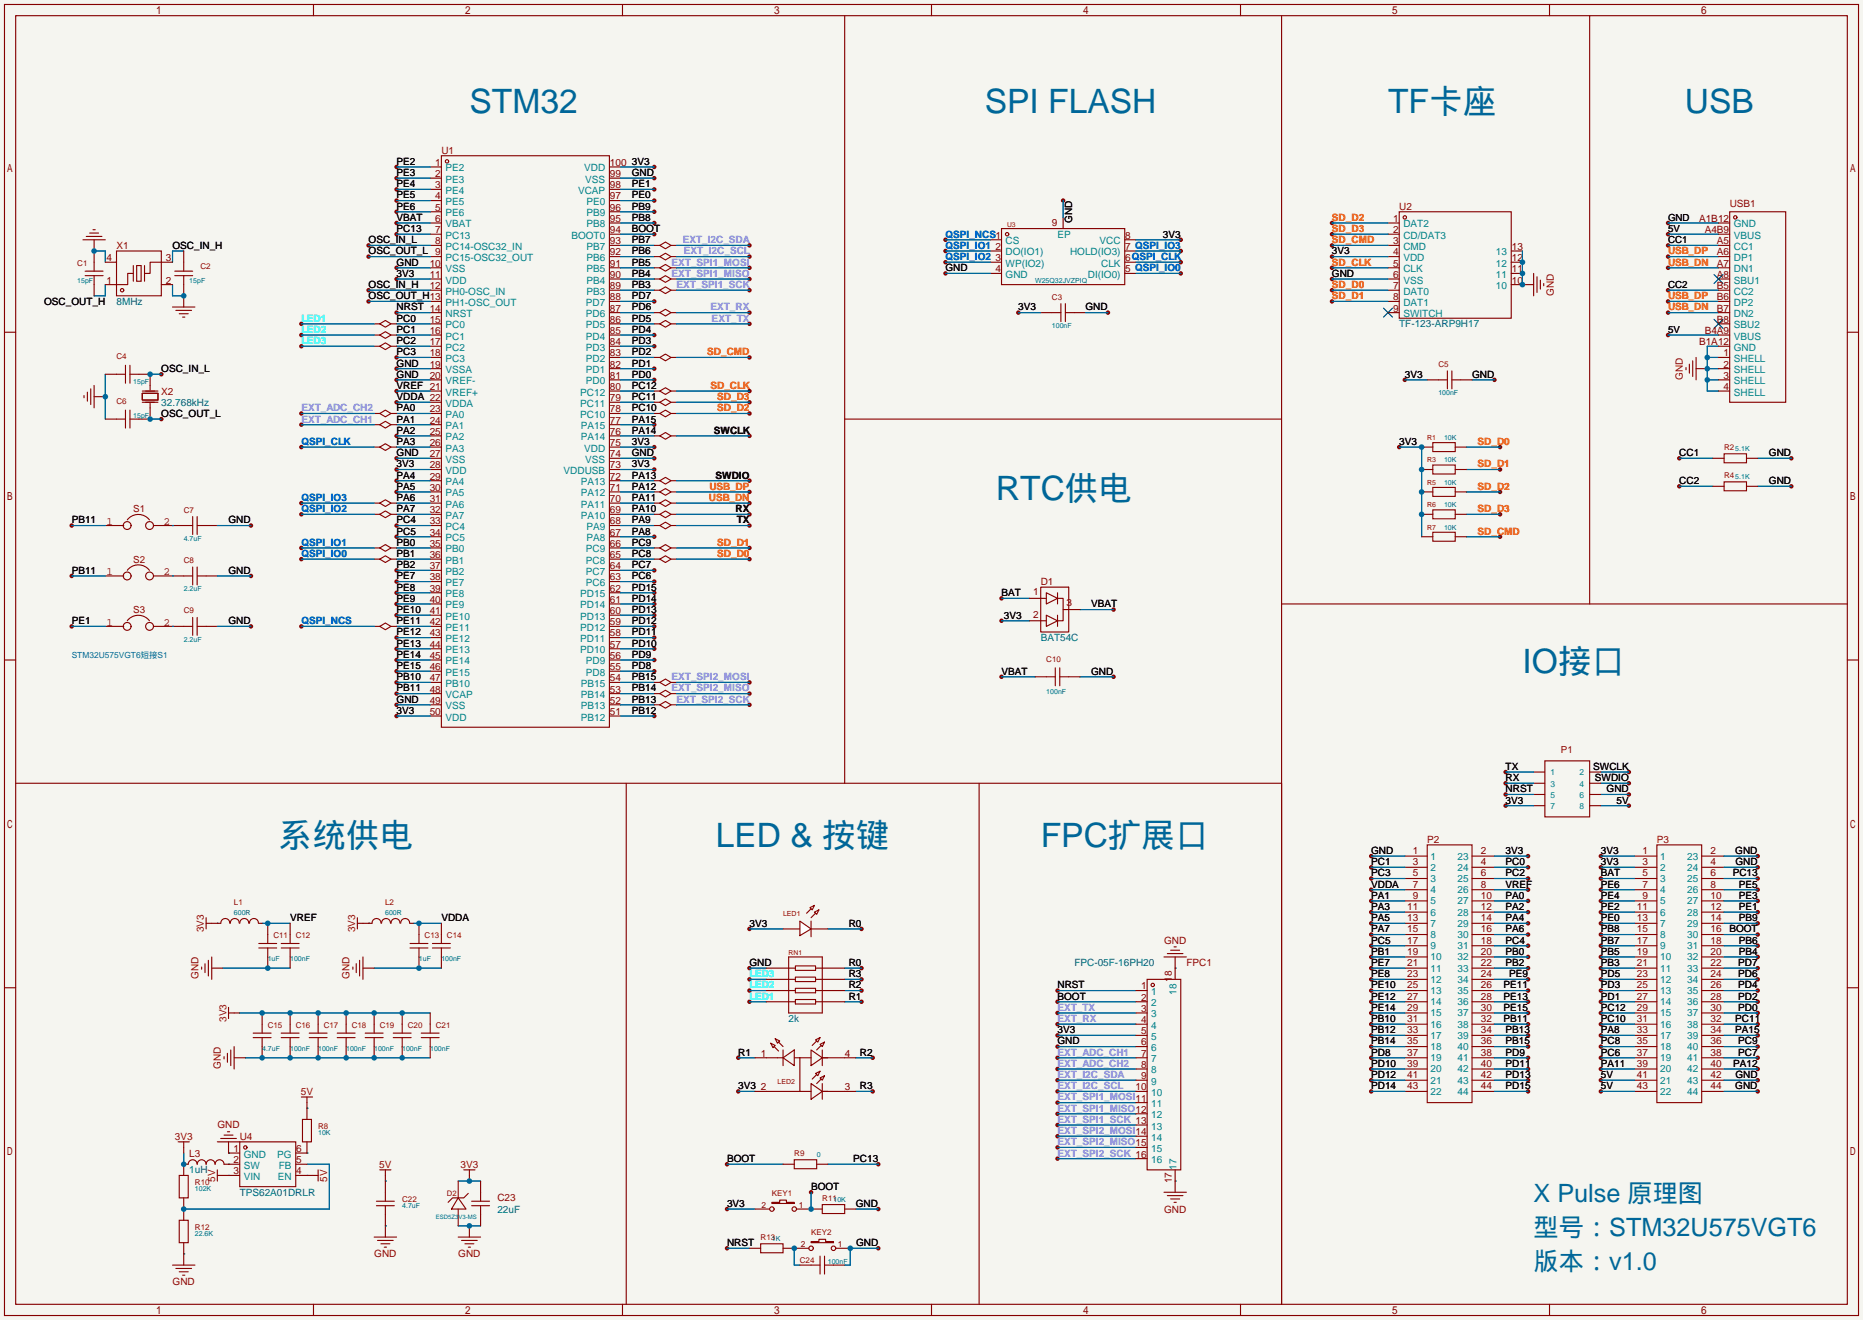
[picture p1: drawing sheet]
<svg xmlns="http://www.w3.org/2000/svg" width="422mm" height="299mm" viewBox="0 0 422 299" stroke-linecap="round" stroke-linejoin="round" font-family="sans-serif">
<defs><g id="words">
<g font-size="7.6" fill="#069">
<text x="106.4" y="25.7">STM32</text>
<text x="223.3" y="25.7">SPI FLASH</text>
<text x="314.7" y="25.7">TF卡座</text>
<text x="382" y="25.7">USB</text>
<text x="225.8" y="113.3">RTC供电</text>
<text x="345.2" y="152.7">IO接口</text>
<text x="63.2" y="192">系统供电</text>
<text x="162.3" y="192">LED &amp; 按键</text>
<text x="236" y="192">FPC扩展口</text>
</g>
<g font-size="5.7" fill="#069">
<text x="347.7" y="272.5">X Pulse 原理图</text>
<text x="347.7" y="280.2">型号：STM32U575VGT6</text>
<text x="347.7" y="287.8">版本：v1.0</text>
</g>
<g font-size="2.5" fill="#840000">
<text x="24.2" y="119">1</text>
<text x="37.1" y="119">2</text>
<text x="24.2" y="130.4">1</text>
<text x="37.1" y="130.4">2</text>
<text x="24.2" y="141.8">1</text>
<text x="37.1" y="141.8">2</text>
</g>
<g font-size="2.3" fill="#a90000">
<text x="100.1" y="34.8">U1</text>
<text x="317.2" y="47.5">U2</text>
<text x="392.2" y="46.9">USB1</text>
<text x="26.4" y="56.4">X1</text>
<text x="352.3" y="67" transform="rotate(-90 352.3 67)">GND</text>
<text x="36.6" y="89.4">X2</text>
<text x="381.5" y="86.1" transform="rotate(-90 381.5 86.1)">GND</text>
<text x="236" y="132.6">D1</text>
<text x="323.6" y="191">P2</text>
<text x="375.7" y="191">P3</text>
<text x="46.3" y="211.3" transform="rotate(-90 46.3 211.3)">3V3</text>
<text x="80.5" y="211.3" transform="rotate(-90 80.5 211.3)">3V3</text>
<text x="263.9" y="213.9">GND</text>
<text x="45" y="222" transform="rotate(-90 45 222)">GND</text>
<text x="79.3" y="222" transform="rotate(-90 79.3 222)">GND</text>
<text x="269" y="219">FPC1</text>
<text x="51.3" y="231.6" transform="rotate(-90 51.3 231.6)">3V3</text>
<text x="50.1" y="242.3" transform="rotate(-90 50.1 242.3)">GND</text>
<text x="68.2" y="248.2">5V</text>
<text x="49.3" y="255.8">GND</text>
<text x="39.6" y="258.3">3V3</text>
<text x="42.9" y="262.2">L3</text>
<text x="54.4" y="258.3">U4</text>
<text x="48.8" y="267.8" transform="rotate(-90 48.8 267.8)">5V</text>
<text x="74.2" y="267.8" transform="rotate(-90 74.2 267.8)">5V</text>
<text x="86" y="264.7">5V</text>
<text x="104.4" y="264.7">3V3</text>
<text x="112.8" y="272.3">C23</text>
<text x="263.9" y="274.9">GND</text>
<text x="84.9" y="285">GND</text>
<text x="103.9" y="285">GND</text>
<text x="39.1" y="291.4">GND</text>
</g>
<g font-size="2.3">
<text x="89.9" y="37.4">PE2</text>
<text x="89.9" y="39.9">PE3</text>
<text x="143.3" y="37.4">3V3</text>
<text x="143.3" y="39.9">GND</text>
<text x="89.9" y="42.4">PE4</text>
<text x="89.9" y="45">PE5</text>
<text x="89.9" y="47.5">PE6</text>
<text x="143.3" y="47.5">PB9</text>
<text x="143.3" y="45">PE0</text>
<text x="143.3" y="42.4">PE1</text>
<text x="89.9" y="50.1">VBAT</text>
<text x="89.9" y="52.6">PC13</text>
<text x="143.3" y="52.6">BOOT</text>
<text x="143.3" y="50.1">PB8</text>
<text x="243.1" y="50.5" transform="rotate(-90 243.1 50.5)">GND</text>
<text x="263.7" y="53.9">3V3</text>
<text x="39.1" y="56.4">OSC_IN_H</text>
<text x="83.6" y="57.7">OSC_OUT_L</text>
<text x="83.6" y="55.1">OSC_IN_L</text>
<text x="143.3" y="57.7">PB6</text>
<text x="143.3" y="55.1">PB7</text>
<text x="302" y="57.7">3V3</text>
<text x="83.6" y="65.3">OSC_IN_H</text>
<text x="89.9" y="62.8">3V3</text>
<text x="89.9" y="60.2">GND</text>
<text x="143.3" y="65.3">PB3</text>
<text x="143.3" y="62.8">PB4</text>
<text x="143.3" y="60.2">PB5</text>
<text x="214.4" y="61.5">GND</text>
<text x="302" y="62.8">GND</text>
<text x="10" y="69.1">OSC_OUT_H</text>
<text x="83.6" y="67.8">OSC_OUT_H13</text>
<text x="89.9" y="70.4">NRST 14</text>
<text x="143.3" y="70.4">PD6</text>
<text x="143.3" y="67.8">PD7</text>
<text x="230.9" y="70.4">3V3</text>
<text x="246.1" y="70.4">GND</text>
<text x="89.9" y="72.9">PC0</text>
<text x="89.9" y="75.5">PC1</text>
<text x="143.3" y="75.5">PD4</text>
<text x="143.3" y="72.9">PD5</text>
<text x="89.9" y="83.1">GND</text>
<text x="89.9" y="78">PC2</text>
<text x="89.9" y="80.5">PC3</text>
<text x="143.3" y="83.1">PD1</text>
<text x="143.3" y="80.5">PD2</text>
<text x="143.3" y="78">PD3</text>
<text x="36.6" y="84.4">OSC_IN_L</text>
<text x="89.9" y="85.6">GND</text>
<text x="89.9" y="88.2">VREF 21</text>
<text x="143.3" y="88.2">PC12</text>
<text x="143.3" y="85.6">PD0</text>
<text x="318.5" y="85.6">3V3</text>
<text x="333.8" y="85.6">GND</text>
<text x="36.6" y="94.5">OSC_OUT_L</text>
<text x="89.9" y="93.2">PA0</text>
<text x="89.9" y="95.8">PA1</text>
<text x="89.9" y="90.7">VDDA 22</text>
<text x="143.3" y="95.8">PA15</text>
<text x="143.3" y="93.2">PC10</text>
<text x="143.3" y="90.7">PC11</text>
<text x="89.9" y="98.3">PA2</text>
<text x="89.9" y="100.9">PA3</text>
<text x="143.3" y="100.9">3V3</text>
<text x="143.3" y="98.3">PA14</text>
<text x="161.9" y="98.3">SWCLK</text>
<text x="317.2" y="100.9">3V3</text>
<text x="89.9" y="105.9">3V3</text>
<text x="89.9" y="103.4">GND</text>
<text x="143.3" y="105.9">3V3</text>
<text x="143.3" y="103.4">GND</text>
<text x="380.7" y="103.4">CC1</text>
<text x="401.1" y="103.4">GND</text>
<text x="89.9" y="108.5">PA4</text>
<text x="89.9" y="111">PA5</text>
<text x="89.9" y="113.6">PA6</text>
<text x="143.3" y="113.6">PA11</text>
<text x="143.3" y="111">PA12</text>
<text x="143.3" y="108.5">PA13</text>
<text x="162.2" y="108.5">SWDIO</text>
<text x="380.7" y="109.8">CC2</text>
<text x="401.1" y="109.8">GND</text>
<text x="16.3" y="118.6">PB11</text>
<text x="51.8" y="118.6">GND</text>
<text x="89.9" y="116.1">PA7</text>
<text x="89.9" y="118.6">PC4</text>
<text x="143.3" y="118.6">PA9</text>
<text x="143.3" y="116.1">PA10</text>
<text x="166.8" y="116.1">RX</text>
<text x="167" y="118.6">TX</text>
<text x="89.9" y="123.7">PB0</text>
<text x="89.9" y="121.2">PC5</text>
<text x="143.3" y="121.2">PA8</text>
<text x="143.3" y="123.7">PC9</text>
<text x="16.3" y="130.1">PB11</text>
<text x="51.8" y="130.1">GND</text>
<text x="89.9" y="126.3">PB1</text>
<text x="89.9" y="128.8">PB2</text>
<text x="89.9" y="131.3">PE7</text>
<text x="143.3" y="131.3">PC6</text>
<text x="143.3" y="128.8">PC7</text>
<text x="143.3" y="126.3">PC8</text>
<text x="89.9" y="133.9">PE8</text>
<text x="89.9" y="136.4">PE9</text>
<text x="143.3" y="136.4">PD14</text>
<text x="143.3" y="133.9">PD15</text>
<text x="227.1" y="135.2">BAT</text>
<text x="247.4" y="137.7">VBAT</text>
<text x="16.3" y="141.5">PE1</text>
<text x="51.8" y="141.5">GND</text>
<text x="89.9" y="139">PE10</text>
<text x="89.9" y="141.5">PE11</text>
<text x="143.3" y="141.5">PD12</text>
<text x="143.3" y="139">PD13</text>
<text x="227.6" y="140.2">3V3</text>
<text x="89.9" y="144">PE12</text>
<text x="89.9" y="146.6">PE13</text>
<text x="89.9" y="149.1">PE14</text>
<text x="143.3" y="149.1">PD9</text>
<text x="143.3" y="146.6">PD10</text>
<text x="143.3" y="144">PD11</text>
<text x="89.9" y="154.2">PB10</text>
<text x="89.9" y="151.7">PE15</text>
<text x="143.3" y="154.2">PB15</text>
<text x="143.3" y="151.7">PD8</text>
<text x="227.1" y="152.9">VBAT</text>
<text x="247.4" y="152.9">GND</text>
<text x="89.9" y="161.8">3V3</text>
<text x="89.9" y="159.3">GND</text>
<text x="89.9" y="156.7">PB11</text>
<text x="143.3" y="161.8">PB12</text>
<text x="143.3" y="159.3">PB13</text>
<text x="143.3" y="156.7">PB14</text>
<text x="341.4" y="179.6">NRST</text>
<text x="341.4" y="174.5">TX</text>
<text x="341.4" y="177.1">RX</text>
<text x="361.3" y="174.5">SWCLK</text>
<text x="361.6" y="177.1">SWDIO</text>
<text x="364.3" y="179.6">GND</text>
<text x="341.4" y="182.1">3V3</text>
<text x="366.5" y="182.1">5V</text>
<text x="310.9" y="193.6">GND</text>
<text x="310.9" y="196.1">PC1</text>
<text x="341.4" y="193.6">3V3</text>
<text x="341.4" y="196.1">PC0</text>
<text x="363" y="193.6">3V3</text>
<text x="363" y="196.1">3V3</text>
<text x="393.4" y="193.6">GND</text>
<text x="393.5" y="196.1">GND</text>
<text x="310.9" y="198.7">PC3</text>
<text x="310.9" y="203.7">PA1</text>
<text x="310.9" y="201.2">VDDA</text>
<text x="341.4" y="198.7">PC2</text>
<text x="341.4" y="201.2">VREF</text>
<text x="341.4" y="203.7">PA0</text>
<text x="363" y="198.7">BAT</text>
<text x="363" y="201.2">PE6</text>
<text x="363" y="203.7">PE4</text>
<text x="392.9" y="198.7">PC13</text>
<text x="394.2" y="201.2">PE5</text>
<text x="394.2" y="203.7">PE3</text>
<text x="65.8" y="208.8">VREF</text>
<text x="100.1" y="208.8">VDDA</text>
<text x="310.9" y="206.3">PA3</text>
<text x="310.9" y="208.8">PA5</text>
<text x="341.4" y="206.3">PA2</text>
<text x="341.4" y="208.8">PA4</text>
<text x="363" y="206.3">PE2</text>
<text x="363" y="208.8">PE0</text>
<text x="394.2" y="206.3">PE1</text>
<text x="394.2" y="208.8">PB9</text>
<text x="169.9" y="210.1">3V3</text>
<text x="192.4" y="210.1">R0</text>
<text x="310.9" y="211.4">PA7</text>
<text x="310.9" y="213.9">PC5</text>
<text x="341.4" y="211.4">PA6</text>
<text x="341.4" y="213.9">PC4</text>
<text x="363" y="211.4">PB8</text>
<text x="363" y="213.9">PB7</text>
<text x="392.1" y="211.4">BOOT</text>
<text x="394.2" y="213.9">PB6</text>
<text x="169.9" y="219">GND</text>
<text x="192.4" y="219">R0</text>
<text x="192.4" y="221.5">R3</text>
<text x="310.9" y="216.4">PB1</text>
<text x="310.9" y="219">PE7</text>
<text x="310.9" y="221.5">PE8</text>
<text x="341.4" y="216.4">PB0</text>
<text x="341.4" y="219">PB2</text>
<text x="342.2" y="221.5">PE9</text>
<text x="363" y="216.4">PB5</text>
<text x="363" y="219">PB3</text>
<text x="363" y="221.5">PD5</text>
<text x="394.1" y="219">PD7</text>
<text x="394.1" y="221.5">PD6</text>
<text x="394.2" y="216.4">PB4</text>
<text x="192.4" y="224.1">R2</text>
<text x="192.4" y="226.6">R1</text>
<text x="239.8" y="224.1">NRST</text>
<text x="239.8" y="226.6">BOOT</text>
<text x="310.9" y="224.1">PE10</text>
<text x="310.9" y="226.6">PE12</text>
<text x="340.9" y="224.1">PE11</text>
<text x="340.9" y="226.6">PE13</text>
<text x="363" y="224.1">PD3</text>
<text x="363" y="226.6">PD1</text>
<text x="394.1" y="224.1">PD4</text>
<text x="394.1" y="226.6">PD2</text>
<text x="310.9" y="229.1">PE14</text>
<text x="310.9" y="231.7">PB10</text>
<text x="340.9" y="229.1">PE15</text>
<text x="340.9" y="231.7">PB11</text>
<text x="363" y="229.1">PC12</text>
<text x="363" y="231.7">PC10</text>
<text x="393.4" y="231.7">PC11</text>
<text x="394.1" y="229.1">PD0</text>
<text x="167.4" y="239.3">R1</text>
<text x="195" y="239.3">R2</text>
<text x="239.8" y="234.2">3V3</text>
<text x="239.8" y="236.8">GND</text>
<text x="310.9" y="234.2">PB12</text>
<text x="310.9" y="236.8">PB14</text>
<text x="310.9" y="239.3">PD8</text>
<text x="341.4" y="234.2">PB13</text>
<text x="341.4" y="236.8">PB15</text>
<text x="341.4" y="239.3">PD9</text>
<text x="363" y="234.2">PA8</text>
<text x="363" y="236.8">PC8</text>
<text x="363" y="239.3">PC6</text>
<text x="393.4" y="234.2">PA15</text>
<text x="394.1" y="236.8">PC9</text>
<text x="394.1" y="239.3">PC7</text>
<text x="310.9" y="241.8">PD10</text>
<text x="310.9" y="244.4">PD12</text>
<text x="341.4" y="241.8">PD11</text>
<text x="341.4" y="244.4">PD13</text>
<text x="363" y="241.8">PA11</text>
<text x="363" y="244.4">5V</text>
<text x="393" y="241.8">PA12</text>
<text x="393.5" y="244.4">GND</text>
<text x="167.4" y="246.9">3V3</text>
<text x="195" y="246.9">R3</text>
<text x="310.9" y="246.9">PD14</text>
<text x="341.4" y="246.9">PD15</text>
<text x="363" y="246.9">5V</text>
<text x="393.4" y="246.9">GND</text>
<text x="164.8" y="263.4">BOOT</text>
<text x="193.5" y="263.4">PC13</text>
<text x="183.9" y="269.8">BOOT</text>
<text x="164.8" y="273.6">3V3</text>
<text x="194.1" y="273.6">GND</text>
<text x="164.8" y="282.5">NRST</text>
<text x="194.1" y="282.5">GND</text>
</g>
<g font-size="2.3" fill="#840000">
<text x="98.7" y="37.6">1</text>
<text x="98.7" y="40.1">2</text>
<text x="138.3" y="40.1">99</text>
<text x="138.3" y="37.6">100</text>
<text x="98.7" y="42.7">3</text>
<text x="98.7" y="45.2">4</text>
<text x="98.7" y="47.8">5</text>
<text x="138.3" y="47.8">96</text>
<text x="138.3" y="45.2">97</text>
<text x="138.3" y="42.7">98</text>
<text x="98.7" y="50.3">6</text>
<text x="98.7" y="52.8">7</text>
<text x="138.3" y="52.8">94</text>
<text x="138.3" y="50.3">95</text>
<text x="238.5" y="51.3">9</text>
<text x="315.9" y="52.8">2</text>
<text x="315.9" y="50.3">1</text>
<text x="385.2" y="50.3">A1B12</text>
<text x="386.5" y="52.8">A4B9</text>
<text x="24.1" y="59.2">4</text>
<text x="37.6" y="59.2">3</text>
<text x="98.7" y="55.4">8</text>
<text x="98.7" y="57.9">9</text>
<text x="138.3" y="57.9">92</text>
<text x="138.3" y="55.4">93</text>
<text x="225.7" y="56.6">2</text>
<text x="225.7" y="59.2">3</text>
<text x="255.1" y="59.2">6QSPI_CLK</text>
<text x="255.1" y="56.6">7 QSPI_IO3</text>
<text x="255.1" y="54.1">8</text>
<text x="315.9" y="57.9">4</text>
<text x="315.9" y="55.4">3</text>
<text x="342.8" y="56.6">13</text>
<text x="342.8" y="59.2">12</text>
<text x="389.3" y="55.4">A5</text>
<text x="389.3" y="57.9">A6</text>
<text x="24.1" y="64.3">1</text>
<text x="37.6" y="64.3">2</text>
<text x="97.4" y="60.5">10</text>
<text x="97.4" y="63">11</text>
<text x="97.4" y="65.5">12</text>
<text x="138.3" y="65.5">89</text>
<text x="138.3" y="63">90</text>
<text x="138.3" y="60.5">91</text>
<text x="225.7" y="61.7">4</text>
<text x="255.1" y="61.7">5 QSPI_IO0</text>
<text x="315.9" y="65.5">7</text>
<text x="315.9" y="63">6</text>
<text x="315.9" y="60.5">5</text>
<text x="342.8" y="61.7">11</text>
<text x="342.8" y="64.3">10</text>
<text x="389.3" y="60.5">A7</text>
<text x="389.3" y="63">A8</text>
<text x="389.3" y="65.5">B5</text>
<text x="138.3" y="70.6">87</text>
<text x="138.3" y="68.1">88</text>
<text x="315.9" y="70.6">9</text>
<text x="315.9" y="68.1">8</text>
<text x="389.3" y="68.1">B6</text>
<text x="389.3" y="70.6">B7</text>
<text x="97.4" y="73.2">15</text>
<text x="97.4" y="75.7">16</text>
<text x="138.3" y="75.7">85</text>
<text x="138.3" y="73.2">86</text>
<text x="386.5" y="75.7">B4A9</text>
<text x="389.3" y="73.2">B8</text>
<text x="97.4" y="78.2">17</text>
<text x="97.4" y="80.8">18</text>
<text x="97.4" y="83.3">19</text>
<text x="138.3" y="83.3">82</text>
<text x="138.3" y="80.8">83</text>
<text x="138.3" y="78.2">84</text>
<text x="385.2" y="78.2">B1A12</text>
<text x="390.8" y="80.8">1</text>
<text x="390.8" y="83.3">2</text>
<text x="97.4" y="85.9">20</text>
<text x="138.3" y="88.4">80</text>
<text x="138.3" y="85.9">81</text>
<text x="390.8" y="85.9">3</text>
<text x="390.8" y="88.4">4</text>
<text x="97.4" y="93.5">23</text>
<text x="138.3" y="93.5">78</text>
<text x="138.3" y="90.9">79</text>
<text x="97.4" y="96">24</text>
<text x="97.4" y="98.6">25</text>
<text x="97.4" y="101.1">26</text>
<text x="138.3" y="101.1">75</text>
<text x="138.3" y="98.6">76</text>
<text x="138.3" y="96">77</text>
<text x="97.4" y="103.6">27</text>
<text x="97.4" y="106.2">28</text>
<text x="138.3" y="106.2">73</text>
<text x="138.3" y="103.6">74</text>
<text x="97.4" y="108.7">29</text>
<text x="97.4" y="111.3">30</text>
<text x="97.4" y="113.8">31</text>
<text x="138.3" y="113.8">70</text>
<text x="138.3" y="111.3">71</text>
<text x="138.3" y="108.7">72</text>
<text x="97.4" y="116.3">32</text>
<text x="97.4" y="118.9">33</text>
<text x="138.3" y="118.9">68</text>
<text x="138.3" y="116.3">69</text>
<text x="97.4" y="121.4">34</text>
<text x="97.4" y="124">35</text>
<text x="138.3" y="124">66</text>
<text x="138.3" y="121.4">67</text>
<text x="97.4" y="126.5">36</text>
<text x="97.4" y="129">37</text>
<text x="97.4" y="131.6">38</text>
<text x="138.3" y="131.6">63</text>
<text x="138.3" y="129">64</text>
<text x="138.3" y="126.5">65</text>
<text x="97.4" y="134.1">39</text>
<text x="97.4" y="136.7">40</text>
<text x="138.3" y="136.7">61</text>
<text x="138.3" y="134.1">62</text>
<text x="234.2" y="134.9">1</text>
<text x="241.8" y="137.4">3</text>
<text x="97.4" y="139.2">41</text>
<text x="97.4" y="141.7">42</text>
<text x="138.3" y="141.7">59</text>
<text x="138.3" y="139.2">60</text>
<text x="234.2" y="140">2</text>
<text x="97.4" y="144.3">43</text>
<text x="97.4" y="146.8">44</text>
<text x="97.4" y="149.4">45</text>
<text x="138.3" y="149.4">56</text>
<text x="138.3" y="146.8">57</text>
<text x="138.3" y="144.3">58</text>
<text x="97.4" y="151.9">46</text>
<text x="97.4" y="154.4">47</text>
<text x="138.3" y="154.4">54</text>
<text x="138.3" y="151.9">55</text>
<text x="97.4" y="157">48</text>
<text x="97.4" y="159.5">49</text>
<text x="138.3" y="159.5">52</text>
<text x="138.3" y="157">53</text>
<text x="97.4" y="162.1">50</text>
<text x="138.3" y="162.1">51</text>
<text x="320.3" y="193.6">1</text>
<text x="320.3" y="196.1">3</text>
<text x="335.8" y="193.6">2</text>
<text x="335.8" y="196.1">4</text>
<text x="372.4" y="193.6">1</text>
<text x="372.4" y="196.1">3</text>
<text x="387.9" y="193.6">2</text>
<text x="387.9" y="196.1">4</text>
<text x="320.3" y="198.7">5</text>
<text x="320.3" y="201.2">7</text>
<text x="320.3" y="203.7">9</text>
<text x="335.8" y="198.7">6</text>
<text x="335.8" y="201.2">8</text>
<text x="335.8" y="203.7">10</text>
<text x="372.4" y="198.7">5</text>
<text x="372.4" y="201.2">7</text>
<text x="372.4" y="203.7">9</text>
<text x="387.9" y="198.7">6</text>
<text x="387.9" y="201.2">8</text>
<text x="387.9" y="203.7">10</text>
<text x="319" y="206.3">11</text>
<text x="319" y="208.8">13</text>
<text x="335.8" y="206.3">12</text>
<text x="335.8" y="208.8">14</text>
<text x="371.1" y="206.3">11</text>
<text x="371.1" y="208.8">13</text>
<text x="387.9" y="206.3">12</text>
<text x="387.9" y="208.8">14</text>
<text x="319" y="211.4">15</text>
<text x="319" y="213.9">17</text>
<text x="335.8" y="211.4">16</text>
<text x="335.8" y="213.9">18</text>
<text x="371.1" y="211.4">15</text>
<text x="371.1" y="213.9">17</text>
<text x="387.9" y="211.4">16</text>
<text x="387.9" y="213.9">18</text>
<text x="319" y="216.4">19</text>
<text x="319" y="219">21</text>
<text x="319" y="221.5">23</text>
<text x="335.8" y="216.4">20</text>
<text x="335.8" y="219">22</text>
<text x="335.8" y="221.5">24</text>
<text x="371.1" y="216.4">19</text>
<text x="371.1" y="219">21</text>
<text x="371.1" y="221.5">23</text>
<text x="387.9" y="216.4">20</text>
<text x="387.9" y="219">22</text>
<text x="387.9" y="221.5">24</text>
<text x="258.7" y="224.3">1</text>
<text x="258.7" y="226.8">2</text>
<text x="265.7" y="222.5" transform="rotate(-90 265.7 222.5)">18</text>
<text x="319" y="224.1">25</text>
<text x="319" y="226.6">27</text>
<text x="335.8" y="224.1">26</text>
<text x="335.8" y="226.6">28</text>
<text x="371.1" y="224.1">25</text>
<text x="371.1" y="226.6">27</text>
<text x="387.9" y="224.1">26</text>
<text x="387.9" y="226.6">28</text>
<text x="258.7" y="229.4">3</text>
<text x="258.7" y="231.9">4</text>
<text x="319" y="229.1">29</text>
<text x="319" y="231.7">31</text>
<text x="335.8" y="229.1">30</text>
<text x="335.8" y="231.7">32</text>
<text x="371.1" y="229.1">29</text>
<text x="371.1" y="231.7">31</text>
<text x="387.9" y="229.1">30</text>
<text x="387.9" y="231.7">32</text>
<text x="172.5" y="239.5">1</text>
<text x="191.5" y="239.5">4</text>
<text x="258.7" y="234.4">5</text>
<text x="258.7" y="237">6</text>
<text x="258.7" y="239.5">7</text>
<text x="319" y="234.2">33</text>
<text x="319" y="236.8">35</text>
<text x="319" y="239.3">37</text>
<text x="335.8" y="234.2">34</text>
<text x="335.8" y="236.8">36</text>
<text x="335.8" y="239.3">38</text>
<text x="371.1" y="234.2">33</text>
<text x="371.1" y="236.8">35</text>
<text x="371.1" y="239.3">37</text>
<text x="387.9" y="234.2">34</text>
<text x="387.9" y="236.8">36</text>
<text x="387.9" y="239.3">38</text>
<text x="258.7" y="242.1">8</text>
<text x="258.7" y="244.6">9</text>
<text x="319" y="241.8">39</text>
<text x="319" y="244.4">41</text>
<text x="335.8" y="241.8">40</text>
<text x="335.8" y="244.4">42</text>
<text x="371.1" y="241.8">39</text>
<text x="371.1" y="244.4">41</text>
<text x="387.9" y="241.8">40</text>
<text x="387.9" y="244.4">42</text>
<text x="172.5" y="247.1">2</text>
<text x="191.5" y="247.1">3</text>
<text x="257.4" y="247.1">10</text>
<text x="319" y="246.9">43</text>
<text x="335.8" y="246.9">44</text>
<text x="371.1" y="246.9">43</text>
<text x="387.9" y="246.9">44</text>
<text x="53" y="261.1">1</text>
<text x="53" y="263.7">2</text>
<text x="67.2" y="263.7">5</text>
<text x="67.2" y="261.1">6</text>
<text x="53" y="266.2">3</text>
<text x="67.2" y="266.2">4</text>
<text x="265.7" y="268.2" transform="rotate(-90 265.7 268.2)">17</text>
</g>
<g font-size="2.3" fill="#008484">
<text x="101" y="38.9">PE2</text>
<text x="101" y="41.4">PE3</text>
<text x="132.5" y="38.9">VDD</text>
<text x="132.7" y="41.4">VSS</text>
<text x="101" y="43.9">PE4</text>
<text x="101" y="46.5">PE5</text>
<text x="131.1" y="43.9">VCAP</text>
<text x="133" y="46.5">PE0</text>
<text x="101" y="49">PE6</text>
<text x="101" y="51.6">VBAT</text>
<text x="133" y="51.6">PB8</text>
<text x="133" y="49">PB9</text>
<text x="239.8" y="53.9">EP</text>
<text x="318.2" y="51.6">DAT2</text>
<text x="393.1" y="51.6">GND</text>
<text x="101" y="54.1">PC13</text>
<text x="101" y="56.6">PC14-OSC32_IN</text>
<text x="101" y="59.2">PC15-OSC32_OUT</text>
<text x="129.5" y="54.1">BOOT0</text>
<text x="133" y="59.2">PB6</text>
<text x="133" y="56.6">PB7</text>
<text x="228" y="55.4">CS</text>
<text x="228" y="57.9">DO(IO1)</text>
<text x="242.6" y="57.9">HOLD(IO3)</text>
<text x="249.3" y="55.4">VCC</text>
<text x="318.2" y="59.2">VDD</text>
<text x="318.2" y="56.6">CMD</text>
<text x="318.2" y="54.1">CD/DAT3</text>
<text x="339.2" y="57.9">13</text>
<text x="393.1" y="54.1">VBUS</text>
<text x="393.1" y="56.6">CC1</text>
<text x="393.1" y="59.2">DP1</text>
<text x="101" y="61.7">VSS</text>
<text x="101" y="64.3">VDD</text>
<text x="133" y="64.3">PB4</text>
<text x="133" y="61.7">PB5</text>
<text x="228" y="60.5">WP(IO2)</text>
<text x="228" y="63">GND</text>
<text x="246.6" y="63">DI(IO0)</text>
<text x="249.7" y="60.5">CLK</text>
<text x="318.2" y="64.3">VSS</text>
<text x="318.2" y="61.7">CLK</text>
<text x="339.2" y="60.5">12</text>
<text x="339.2" y="63">11</text>
<text x="339.2" y="65.5">10</text>
<text x="393.1" y="61.7">DN1</text>
<text x="393.1" y="64.3">SBU1</text>
<text x="101" y="66.8">PH0-OSC_IN</text>
<text x="101" y="69.3">PH1-OSC_OUT</text>
<text x="101" y="71.9">NRST</text>
<text x="132.8" y="71.9">PD6</text>
<text x="132.8" y="69.3">PD7</text>
<text x="133" y="66.8">PB3</text>
<text x="318.2" y="71.9">SWITCH</text>
<text x="318.2" y="69.3">DAT1</text>
<text x="318.2" y="66.8">DAT0</text>
<text x="393.1" y="66.8">CC2</text>
<text x="393.1" y="69.3">DP2</text>
<text x="393.1" y="71.9">DN2</text>
<text x="101" y="74.4">PC0</text>
<text x="101" y="77">PC1</text>
<text x="132.8" y="77">PD4</text>
<text x="132.8" y="74.4">PD5</text>
<text x="393.1" y="74.4">SBU2</text>
<text x="393.1" y="77">VBUS</text>
<text x="101" y="79.5">PC2</text>
<text x="101" y="82">PC3</text>
<text x="132.8" y="82">PD2</text>
<text x="132.8" y="79.5">PD3</text>
<text x="393.1" y="79.5">GND</text>
<text x="393.1" y="82">SHELL</text>
<text x="101" y="84.6">VSSA</text>
<text x="101" y="87.1">VREF-</text>
<text x="101" y="89.7">VREF+</text>
<text x="131.6" y="89.7">PC12</text>
<text x="132.8" y="87.1">PD0</text>
<text x="132.8" y="84.6">PD1</text>
<text x="393.1" y="84.6">SHELL</text>
<text x="393.1" y="87.1">SHELL</text>
<text x="393.1" y="89.7">SHELL</text>
<text x="101" y="92.2">VDDA</text>
<text x="101" y="94.7">PA0</text>
<text x="131.6" y="94.7">PC10</text>
<text x="131.6" y="92.2">PC11</text>
<text x="101" y="97.3">PA1</text>
<text x="101" y="99.8">PA2</text>
<text x="131.7" y="99.8">PA14</text>
<text x="131.7" y="97.3">PA15</text>
<text x="101" y="102.4">PA3</text>
<text x="101" y="104.9">VSS</text>
<text x="101" y="107.4">VDD</text>
<text x="127.8" y="107.4">VDDUSB</text>
<text x="132.5" y="102.4">VDD</text>
<text x="132.7" y="104.9">VSS</text>
<text x="101" y="110">PA4</text>
<text x="101" y="112.5">PA5</text>
<text x="131.7" y="112.5">PA12</text>
<text x="131.7" y="110">PA13</text>
<text x="101" y="115.1">PA6</text>
<text x="101" y="117.6">PA7</text>
<text x="131.7" y="117.6">PA10</text>
<text x="131.7" y="115.1">PA11</text>
<text x="101" y="120.1">PC4</text>
<text x="101" y="122.7">PC5</text>
<text x="101" y="125.2">PB0</text>
<text x="132.8" y="125.2">PC9</text>
<text x="133" y="122.7">PA8</text>
<text x="133" y="120.1">PA9</text>
<text x="101" y="127.8">PB1</text>
<text x="101" y="130.3">PB2</text>
<text x="132.8" y="130.3">PC7</text>
<text x="132.8" y="127.8">PC8</text>
<text x="101" y="132.8">PE7</text>
<text x="101" y="135.4">PE8</text>
<text x="101" y="137.9">PE9</text>
<text x="131.6" y="137.9">PD14</text>
<text x="131.6" y="135.4">PD15</text>
<text x="132.8" y="132.8">PC6</text>
<text x="101" y="140.5">PE10</text>
<text x="101" y="143">PE11</text>
<text x="131.6" y="143">PD12</text>
<text x="131.6" y="140.5">PD13</text>
<text x="101" y="145.5">PE12</text>
<text x="101" y="148.1">PE13</text>
<text x="131.6" y="148.1">PD10</text>
<text x="131.6" y="145.5">PD11</text>
<text x="101" y="150.6">PE14</text>
<text x="101" y="153.2">PE15</text>
<text x="101" y="155.7">PB10</text>
<text x="131.7" y="155.7">PB15</text>
<text x="132.8" y="153.2">PD8</text>
<text x="132.8" y="150.6">PD9</text>
<text x="101" y="158.2">VCAP</text>
<text x="101" y="160.8">VSS</text>
<text x="131.7" y="160.8">PB13</text>
<text x="131.7" y="158.2">PB14</text>
<text x="101" y="163.3">VDD</text>
<text x="131.7" y="163.3">PB12</text>
<text x="324.4" y="194.8">1</text>
<text x="324.4" y="197.4">2</text>
<text x="330.5" y="194.8">23</text>
<text x="330.5" y="197.4">24</text>
<text x="376.4" y="194.8">1</text>
<text x="376.4" y="197.4">2</text>
<text x="382.5" y="194.8">23</text>
<text x="382.5" y="197.4">24</text>
<text x="324.4" y="199.9">3</text>
<text x="324.4" y="202.5">4</text>
<text x="330.5" y="199.9">25</text>
<text x="330.5" y="202.5">26</text>
<text x="376.4" y="199.9">3</text>
<text x="376.4" y="202.5">4</text>
<text x="382.5" y="199.9">25</text>
<text x="382.5" y="202.5">26</text>
<text x="324.4" y="205">5</text>
<text x="324.4" y="207.5">6</text>
<text x="330.5" y="205">27</text>
<text x="330.5" y="207.5">28</text>
<text x="376.4" y="205">5</text>
<text x="376.4" y="207.5">6</text>
<text x="382.5" y="205">27</text>
<text x="382.5" y="207.5">28</text>
<text x="324.4" y="210.1">7</text>
<text x="324.4" y="212.6">8</text>
<text x="324.4" y="215.2">9</text>
<text x="330.5" y="210.1">29</text>
<text x="330.5" y="212.6">30</text>
<text x="330.5" y="215.2">31</text>
<text x="376.4" y="210.1">7</text>
<text x="376.4" y="212.6">8</text>
<text x="376.4" y="215.2">9</text>
<text x="382.5" y="210.1">29</text>
<text x="382.5" y="212.6">30</text>
<text x="382.5" y="215.2">31</text>
<text x="324.4" y="217.7">10</text>
<text x="324.4" y="220.2">11</text>
<text x="330.5" y="217.7">32</text>
<text x="330.5" y="220.2">33</text>
<text x="376.4" y="217.7">10</text>
<text x="376.4" y="220.2">11</text>
<text x="382.5" y="217.7">32</text>
<text x="382.5" y="220.2">33</text>
<text x="261" y="225.6">1</text>
<text x="266.7" y="225.5" transform="rotate(-90 266.7 225.5)">18</text>
<text x="324.4" y="222.8">12</text>
<text x="324.4" y="225.3">13</text>
<text x="324.4" y="227.9">14</text>
<text x="330.5" y="222.8">34</text>
<text x="330.5" y="225.3">35</text>
<text x="330.5" y="227.9">36</text>
<text x="376.4" y="222.8">12</text>
<text x="376.4" y="225.3">13</text>
<text x="376.4" y="227.9">14</text>
<text x="382.5" y="222.8">34</text>
<text x="382.5" y="225.3">35</text>
<text x="382.5" y="227.9">36</text>
<text x="261" y="228.1">2</text>
<text x="261" y="230.6">3</text>
<text x="261" y="233.2">4</text>
<text x="324.4" y="230.4">15</text>
<text x="324.4" y="232.9">16</text>
<text x="330.5" y="230.4">37</text>
<text x="330.5" y="232.9">38</text>
<text x="376.4" y="230.4">15</text>
<text x="376.4" y="232.9">16</text>
<text x="382.5" y="230.4">37</text>
<text x="382.5" y="232.9">38</text>
<text x="261" y="235.7">5</text>
<text x="261" y="238.3">6</text>
<text x="324.4" y="235.5">17</text>
<text x="324.4" y="238">18</text>
<text x="330.5" y="235.5">39</text>
<text x="330.5" y="238">40</text>
<text x="376.4" y="235.5">17</text>
<text x="376.4" y="238">18</text>
<text x="382.5" y="235.5">39</text>
<text x="382.5" y="238">40</text>
<text x="261" y="240.8">7</text>
<text x="261" y="243.3">8</text>
<text x="261" y="245.9">9</text>
<text x="324.4" y="240.6">19</text>
<text x="324.4" y="243.1">20</text>
<text x="324.4" y="245.6">21</text>
<text x="330.5" y="240.6">41</text>
<text x="330.5" y="243.1">42</text>
<text x="330.5" y="245.6">43</text>
<text x="376.4" y="240.6">19</text>
<text x="376.4" y="243.1">20</text>
<text x="376.4" y="245.6">21</text>
<text x="382.5" y="240.6">41</text>
<text x="382.5" y="243.1">42</text>
<text x="382.5" y="245.6">43</text>
<text x="261" y="248.4">10</text>
<text x="261" y="251">11</text>
<text x="324.4" y="248.2">22</text>
<text x="330.5" y="248.2">44</text>
<text x="376.4" y="248.2">22</text>
<text x="382.5" y="248.2">44</text>
<text x="261" y="253.5">12</text>
<text x="261" y="256">13</text>
<text x="55.3" y="262.4">GND</text>
<text x="62.8" y="262.4">PG</text>
<text x="261" y="258.6">14</text>
<text x="261" y="261.1">15</text>
<text x="261" y="263.7">16</text>
<text x="55.3" y="264.9">SW</text>
<text x="55.3" y="267.5">VIN</text>
<text x="63" y="267.5">EN</text>
<text x="63.2" y="264.9">FB</text>
<text x="266.7" y="265.2" transform="rotate(-90 266.7 265.2)">17</text>
</g>
<g font-size="2.3" fill="#06c">
<text x="214.4" y="53.9">QSPI_NCS1</text>
<text x="214.4" y="56.4">QSPI_IO1</text>
<text x="214.4" y="59">QSPI_IO2</text>
<text x="68.3" y="100.9">QSPI_CLK</text>
<text x="68.3" y="113.6">QSPI_IO3</text>
<text x="68.3" y="116.1">QSPI_IO2</text>
<text x="68.3" y="123.7">QSPI_IO1</text>
<text x="68.3" y="126.3">QSPI_IO0</text>
<text x="68.3" y="141.5">QSPI_NCS</text>
</g>
<g font-size="2.3" fill="#f60">
<text x="302" y="50.1">SD_D2</text>
<text x="302" y="52.6">SD_D3</text>
<text x="302" y="55.1">SD_CMD</text>
<text x="302" y="65.3">SD_D0</text>
<text x="302" y="60.2">SD_CLK</text>
<text x="302" y="67.8">SD_D1</text>
<text x="160.4" y="80.5">SD_CMD</text>
<text x="161.1" y="88.2">SD_CLK</text>
<text x="162.6" y="93.2">SD_D2</text>
<text x="162.6" y="90.7">SD_D3</text>
<text x="335" y="100.9">SD_D0</text>
<text x="335" y="105.9">SD_D1</text>
<text x="335" y="111">SD_D2</text>
<text x="335" y="116.1">SD_D3</text>
<text x="162.6" y="123.7">SD_D1</text>
<text x="335" y="121.2">SD_CMD</text>
<text x="162.6" y="126.3">SD_D0</text>
</g>
<g font-size="2.3" fill="#99f">
<text x="154.8" y="55.1">EXT_I2C_SDA</text>
<text x="155.1" y="57.7">EXT_I2C_SCL</text>
<text x="152.3" y="60.2">EXT_SPI1_MOSI</text>
<text x="152.3" y="62.8">EXT_SPI1_MISO</text>
<text x="153.4" y="65.3">EXT_SPI1_SCK</text>
<text x="161.1" y="70.4">EXT_RX</text>
<text x="161.4" y="72.9">EXT_TX</text>
<text x="68.3" y="93.2">EXT_ADC_CH2</text>
<text x="68.3" y="95.8">EXT_ADC_CH1</text>
<text x="152.3" y="154.2">EXT_SPI2_MOSI</text>
<text x="152.3" y="156.7">EXT_SPI2_MISO</text>
<text x="153.4" y="159.3">EXT_SPI2_SCK</text>
<text x="239.8" y="231.7">EXT_RX</text>
<text x="239.8" y="229.1">EXT_TX</text>
<text x="239.8" y="239.3">EXT_ADC_CH1</text>
<text x="239.8" y="241.8">EXT_ADC_CH2</text>
<text x="239.8" y="244.4">EXT_I2C_SDA</text>
<text x="239.8" y="252">EXT_SPI1_MISO12</text>
<text x="239.8" y="249.5">EXT_SPI1_MOSI11</text>
<text x="239.8" y="246.9">EXT_I2C_SCL</text>
<text x="239.8" y="257.1">EXT_SPI2_MOSI14</text>
<text x="239.8" y="254.5">EXT_SPI1_SCK 13</text>
<text x="239.8" y="262.2">EXT_SPI2_SCK 16</text>
<text x="239.8" y="259.6">EXT_SPI2_MISO15</text>
</g>
<g font-size="2.3" fill="#f90">
<text x="378.2" y="57.7">USB_DP</text>
<text x="378.2" y="60.2">USB_DN</text>
<text x="378.2" y="67.8">USB_DP</text>
<text x="378.2" y="70.4">USB_DN</text>
<text x="160.7" y="113.6">USB_DN</text>
<text x="160.9" y="111">USB_DP</text>
</g>
<g font-size="2.3" fill="#006464">
<text x="26.4" y="69.1">8MHz</text>
<text x="317.2" y="74.2">TF-123-ARP9H17</text>
<text x="36.6" y="92">32.768kHz</text>
<text x="236" y="145.3">BAT54C</text>
<text x="243.6" y="219">FPC-05F-16PH20</text>
<text x="178.8" y="231.7">2k</text>
<text x="42.9" y="266">1uH</text>
<text x="54.4" y="271">TPS62A01DRLR</text>
<text x="112.8" y="274.9">22uF</text>
</g>
<g font-size="2.3" fill="#0ff">
<text x="68.3" y="72.9">LED1</text>
<text x="68.3" y="75.5">LED2</text>
<text x="68.3" y="78">LED3</text>
<text x="169.9" y="221.5">LED3</text>
<text x="169.9" y="224.1">LED2</text>
<text x="169.9" y="226.6">LED1</text>
</g>
<g font-size="2.2">
<text x="378.2" y="52.6">5V</text>
<text x="378.2" y="50.1">GND</text>
<text x="378.2" y="55.2">CC1</text>
<text x="378.2" y="65.3">CC2</text>
<text x="378.2" y="75.5">5V</text>
</g>
<g font-size="2.2" fill="#a90000">
<text x="30.2" y="116.1">S1</text>
<text x="30.2" y="127.5">S2</text>
<text x="30.2" y="139">S3</text>
<text x="353.9" y="170.6">P1</text>
</g>
<text font-size="1.9" fill="#069" x="16.3" y="149.1">STM32U575VGT6短接S1</text>
<g font-size="1.9" fill="#008484">
<text x="351.5" y="175.7">1</text>
<text x="351.5" y="178.3">3</text>
<text x="358.1" y="175.7">2</text>
<text x="358.1" y="178.3">4</text>
<text x="351.5" y="180.8">5</text>
<text x="351.5" y="183.4">7</text>
<text x="358.1" y="180.8">6</text>
<text x="358.1" y="183.4">8</text>
</g>
<g font-size="1.9" fill="#840000">
<text x="172.7" y="273.8">2</text>
<text x="181.1" y="273.8">1</text>
<text x="181.6" y="282.7">2</text>
<text x="190" y="282.7">1</text>
</g>
<g font-size="1.8" fill="#a90000">
<text x="17.5" y="60.3">C1</text>
<text x="45.5" y="61.1">C2</text>
<text x="238.5" y="67.9">C3</text>
<text x="26.4" y="81.4">C4</text>
<text x="326.1" y="83.2">C5</text>
<text x="26.4" y="91.5">C6</text>
<text x="390.9" y="101.9">R2</text>
<text x="390.9" y="108.3">R4</text>
<text x="41.7" y="116.2">C7</text>
<text x="41.7" y="127.6">C8</text>
<text x="41.7" y="139.1">C9</text>
<text x="237.2" y="150">C10</text>
<text x="53" y="205.1">L1</text>
<text x="87.3" y="205.1">L2</text>
<text x="62" y="212.7">C11</text>
<text x="67.1" y="212.7">C12</text>
<text x="96.3" y="212.7">C13</text>
<text x="101.3" y="212.7">C14</text>
<text x="60.7" y="233">C15</text>
<text x="67.1" y="233">C16</text>
<text x="73.4" y="233">C17</text>
<text x="79.8" y="233">C18</text>
<text x="86.1" y="233">C19</text>
<text x="92.5" y="233">C20</text>
<text x="98.8" y="233">C21</text>
<text x="72.1" y="255.9">R8</text>
<text x="180.1" y="262">R9</text>
<text x="44.2" y="268.6">R10</text>
<text x="91.2" y="272.4">C22</text>
<text x="175" y="271.1">KEY1</text>
<text x="186.4" y="272.1">R11</text>
<text x="44.2" y="278.8">R12</text>
<text x="172.5" y="281">R13</text>
<text x="183.9" y="280">KEY2</text>
<text x="181.4" y="286.4">C24</text>
</g>
<text font-size="1.7" fill="#a90000" x="101.3" y="271.2">D2</text>
<g font-size="1.6" fill="#006464">
<text x="17.5" y="64.2">15pF</text>
<text x="42.9" y="64.2">15pF</text>
<text x="234.7" y="64.2">W25Q32JVZPIQ</text>
<text x="238.5" y="74.3">100nF</text>
<text x="30.2" y="87">15pF</text>
<text x="326.1" y="89.6">100nF</text>
<text x="30.2" y="94.7">15pF</text>
<text x="327.4" y="99.7">10K</text>
<text x="327.4" y="104.8">10K</text>
<text x="393.4" y="102.3">5.1K</text>
<text x="327.4" y="109.9">10K</text>
<text x="393.4" y="108.6">5.1K</text>
<text x="327.4" y="115">10K</text>
<text x="41.7" y="122.6">4.7uF</text>
<text x="327.4" y="120.1">10K</text>
<text x="41.7" y="134">2.2uF</text>
<text x="41.7" y="145.5">2.2uF</text>
<text x="237.2" y="157.4">100nF</text>
<text x="53" y="207.4">600R</text>
<text x="87.3" y="207.4">600R</text>
<text x="60.7" y="217.8">1uF</text>
<text x="65.8" y="217.8">100nF</text>
<text x="95" y="217.8">1uF</text>
<text x="100.1" y="217.8">100nF</text>
<text x="59.4" y="238.2">4.7uF</text>
<text x="65.8" y="238.2">100nF</text>
<text x="72.1" y="238.2">100nF</text>
<text x="78.5" y="238.2">100nF</text>
<text x="84.8" y="238.2">100nF</text>
<text x="91.2" y="238.2">100nF</text>
<text x="97.5" y="238.2">100nF</text>
<text x="72.1" y="257.2">10K</text>
<text x="185.2" y="262.3">0</text>
<text x="44.2" y="269.9">102K</text>
<text x="91.2" y="273.7">4.7uF</text>
<text x="189" y="272.5">10K</text>
<text x="44.2" y="280.1">22.6K</text>
<text x="175" y="281.3">1K</text>
<text x="187.7" y="286.4">100nF</text>
</g>
<g font-size="1.6" fill="#a90000">
<text x="323.6" y="99.7">R1</text>
<text x="323.6" y="104.8">R3</text>
<text x="323.6" y="109.9">R5</text>
<text x="323.6" y="115">R6</text>
<text x="323.6" y="120.1">R7</text>
<text x="177.5" y="207.7">LED1</text>
<text x="176.3" y="245.8">LED2</text>
</g>
<g font-size="1.5" fill="#a90000">
<text x="228.3" y="51.5">U3</text>
<text x="178.8" y="216.6">RN1</text>
</g>
<text font-size="1.4" fill="#006464" x="98.8" y="276.3">ESD5Z3V3-MS</text>
</g></defs>
<path d="M0 0h422.4v299.2h-422.4z" fill="#f5f5f0"/>
<g fill="#850000">
<circle cx="36.6" cy="95" r=".51"/>
<circle cx="36.6" cy="84.8" r=".51"/>
<circle cx="252.5" cy="138.2" r=".51"/>
<circle cx="227.1" cy="135.6" r=".51"/>
<circle cx="227.1" cy="140.7" r=".51"/>
<circle cx="227.1" cy="153.4" r=".51"/>
<circle cx="252.5" cy="153.4" r=".51"/>
<circle cx="378.2" cy="65.8" r=".51"/>
<circle cx="378.2" cy="55.6" r=".51"/>
<circle cx="378.2" cy="68.3" r=".51"/>
<circle cx="378.2" cy="58.2" r=".51"/>
<circle cx="378.2" cy="70.9" r=".51"/>
<circle cx="378.2" cy="60.7" r=".51"/>
<circle cx="378.2" cy="75.9" r=".51"/>
<circle cx="378.2" cy="53.1" r=".51"/>
<circle cx="378.2" cy="50.5" r=".51"/>
<circle cx="380.7" cy="103.9" r=".51"/>
<circle cx="406.1" cy="103.9" r=".51"/>
<circle cx="380.7" cy="110.2" r=".51"/>
<circle cx="406.1" cy="110.2" r=".51"/>
<circle cx="199.1" cy="274.1" r=".51"/>
<circle cx="199.1" cy="283" r=".51"/>
<circle cx="164.8" cy="283" r=".51"/>
<circle cx="164.8" cy="274.1" r=".51"/>
<circle cx="169.9" cy="219.5" r=".51"/>
<circle cx="169.9" cy="222" r=".51"/>
<circle cx="169.9" cy="224.5" r=".51"/>
<circle cx="167.4" cy="239.8" r=".51"/>
<circle cx="197.9" cy="239.8" r=".51"/>
<circle cx="197.9" cy="247.4" r=".51"/>
<circle cx="169.9" cy="227.1" r=".51"/>
<circle cx="167.4" cy="247.4" r=".51"/>
<circle cx="195.3" cy="219.5" r=".51"/>
<circle cx="195.3" cy="222" r=".51"/>
<circle cx="195.3" cy="224.5" r=".51"/>
<circle cx="195.3" cy="227.1" r=".51"/>
<circle cx="169.9" cy="210.6" r=".51"/>
<circle cx="195.3" cy="210.6" r=".51"/>
<circle cx="239.8" cy="224.5" r=".51"/>
<circle cx="239.8" cy="227.1" r=".51"/>
<circle cx="239.8" cy="234.7" r=".51"/>
<circle cx="239.8" cy="237.2" r=".51"/>
<circle cx="239.8" cy="262.6" r=".51"/>
<circle cx="239.8" cy="260.1" r=".51"/>
<circle cx="239.8" cy="257.6" r=".51"/>
<circle cx="239.8" cy="255" r=".51"/>
<circle cx="239.8" cy="252.5" r=".51"/>
<circle cx="239.8" cy="249.9" r=".51"/>
<circle cx="239.8" cy="239.8" r=".51"/>
<circle cx="239.8" cy="242.3" r=".51"/>
<circle cx="239.8" cy="247.4" r=".51"/>
<circle cx="239.8" cy="244.9" r=".51"/>
<circle cx="239.8" cy="232.2" r=".51"/>
<circle cx="239.8" cy="229.6" r=".51"/>
<circle cx="183.9" cy="270.3" r=".51"/>
<circle cx="369.3" cy="182.6" r=".51"/>
<circle cx="369.3" cy="180.1" r=".51"/>
<circle cx="369.3" cy="177.5" r=".51"/>
<circle cx="369.3" cy="175" r=".51"/>
<circle cx="199.1" cy="263.9" r=".51"/>
<circle cx="164.8" cy="263.9" r=".51"/>
<circle cx="56.9" cy="119.1" r=".51"/>
<circle cx="16.3" cy="119.1" r=".51"/>
<circle cx="346.5" cy="194.1" r=".51"/>
<circle cx="363" cy="194.1" r=".51"/>
<circle cx="310.9" cy="194.1" r=".51"/>
<circle cx="398.5" cy="194.1" r=".51"/>
<circle cx="310.9" cy="196.6" r=".51"/>
<circle cx="310.9" cy="199.1" r=".51"/>
<circle cx="346.5" cy="196.6" r=".51"/>
<circle cx="346.5" cy="199.1" r=".51"/>
<circle cx="310.9" cy="204.2" r=".51"/>
<circle cx="310.9" cy="206.8" r=".51"/>
<circle cx="310.9" cy="209.3" r=".51"/>
<circle cx="310.9" cy="211.8" r=".51"/>
<circle cx="346.5" cy="201.7" r=".51"/>
<circle cx="310.9" cy="201.7" r=".51"/>
<circle cx="346.5" cy="204.2" r=".51"/>
<circle cx="346.5" cy="206.8" r=".51"/>
<circle cx="346.5" cy="209.3" r=".51"/>
<circle cx="346.5" cy="211.8" r=".51"/>
<circle cx="363" cy="196.6" r=".51"/>
<circle cx="398.5" cy="196.6" r=".51"/>
<circle cx="363" cy="199.1" r=".51"/>
<circle cx="363" cy="201.7" r=".51"/>
<circle cx="363" cy="204.2" r=".51"/>
<circle cx="398.5" cy="199.1" r=".51"/>
<circle cx="398.5" cy="201.7" r=".51"/>
<circle cx="398.5" cy="204.2" r=".51"/>
<circle cx="363" cy="206.8" r=".51"/>
<circle cx="346.5" cy="214.4" r=".51"/>
<circle cx="310.9" cy="214.4" r=".51"/>
<circle cx="346.5" cy="216.9" r=".51"/>
<circle cx="310.9" cy="216.9" r=".51"/>
<circle cx="346.5" cy="219.5" r=".51"/>
<circle cx="310.9" cy="219.5" r=".51"/>
<circle cx="346.5" cy="222" r=".51"/>
<circle cx="310.9" cy="222" r=".51"/>
<circle cx="346.5" cy="224.5" r=".51"/>
<circle cx="310.9" cy="224.5" r=".51"/>
<circle cx="346.5" cy="227.1" r=".51"/>
<circle cx="310.9" cy="227.1" r=".51"/>
<circle cx="346.5" cy="229.6" r=".51"/>
<circle cx="310.9" cy="229.6" r=".51"/>
<circle cx="346.5" cy="232.2" r=".51"/>
<circle cx="310.9" cy="232.2" r=".51"/>
<circle cx="363" cy="209.3" r=".51"/>
<circle cx="398.5" cy="206.8" r=".51"/>
<circle cx="398.5" cy="209.3" r=".51"/>
<circle cx="363" cy="211.8" r=".51"/>
<circle cx="398.5" cy="211.8" r=".51"/>
<circle cx="363" cy="214.4" r=".51"/>
<circle cx="398.5" cy="214.4" r=".51"/>
<circle cx="363" cy="216.9" r=".51"/>
<circle cx="398.5" cy="216.9" r=".51"/>
<circle cx="363" cy="219.5" r=".51"/>
<circle cx="398.5" cy="219.5" r=".51"/>
<circle cx="363" cy="222" r=".51"/>
<circle cx="398.5" cy="222" r=".51"/>
<circle cx="310.9" cy="234.7" r=".51"/>
<circle cx="346.5" cy="234.7" r=".51"/>
<circle cx="310.9" cy="237.2" r=".51"/>
<circle cx="346.5" cy="237.2" r=".51"/>
<circle cx="310.9" cy="239.8" r=".51"/>
<circle cx="346.5" cy="239.8" r=".51"/>
<circle cx="398.5" cy="224.5" r=".51"/>
<circle cx="363" cy="224.5" r=".51"/>
<circle cx="398.5" cy="227.1" r=".51"/>
<circle cx="363" cy="227.1" r=".51"/>
<circle cx="398.5" cy="229.6" r=".51"/>
<circle cx="363" cy="229.6" r=".51"/>
<circle cx="398.5" cy="232.2" r=".51"/>
<circle cx="363" cy="232.2" r=".51"/>
<circle cx="398.5" cy="234.7" r=".51"/>
<circle cx="363" cy="234.7" r=".51"/>
<circle cx="398.5" cy="237.2" r=".51"/>
<circle cx="363" cy="237.2" r=".51"/>
<circle cx="398.5" cy="239.8" r=".51"/>
<circle cx="363" cy="239.8" r=".51"/>
<circle cx="398.5" cy="242.3" r=".51"/>
<circle cx="363" cy="242.3" r=".51"/>
<circle cx="398.5" cy="244.9" r=".51"/>
<circle cx="363" cy="244.9" r=".51"/>
<circle cx="310.9" cy="242.3" r=".51"/>
<circle cx="346.5" cy="242.3" r=".51"/>
<circle cx="310.9" cy="244.9" r=".51"/>
<circle cx="346.5" cy="244.9" r=".51"/>
<circle cx="310.9" cy="247.4" r=".51"/>
<circle cx="346.5" cy="247.4" r=".51"/>
<circle cx="363" cy="247.4" r=".51"/>
<circle cx="398.5" cy="247.4" r=".51"/>
<circle cx="302" cy="50.5" r=".51"/>
<circle cx="302" cy="53.1" r=".51"/>
<circle cx="302" cy="65.8" r=".51"/>
<circle cx="302" cy="68.3" r=".51"/>
<circle cx="302" cy="55.6" r=".51"/>
<circle cx="302" cy="60.7" r=".51"/>
<circle cx="302" cy="58.2" r=".51"/>
<circle cx="302" cy="63.2" r=".51"/>
<circle cx="318.5" cy="86.1" r=".51"/>
<circle cx="338.8" cy="86.1" r=".51"/>
<circle cx="341.4" cy="182.6" r=".51"/>
<circle cx="341.4" cy="180.1" r=".51"/>
<circle cx="341.4" cy="175" r=".51"/>
<circle cx="341.4" cy="177.5" r=".51"/>
<circle cx="89.9" cy="162.3" r=".51"/>
<circle cx="89.9" cy="106.4" r=".51"/>
<circle cx="89.9" cy="63.2" r=".51"/>
<circle cx="89.9" cy="83.6" r=".51"/>
<circle cx="89.9" cy="86.1" r=".51"/>
<circle cx="89.9" cy="103.9" r=".51"/>
<circle cx="89.9" cy="159.8" r=".51"/>
<circle cx="89.9" cy="157.2" r=".51"/>
<circle cx="83.6" cy="65.8" r=".51"/>
<circle cx="83.6" cy="68.3" r=".51"/>
<circle cx="83.6" cy="58.2" r=".51"/>
<circle cx="83.6" cy="55.6" r=".51"/>
<circle cx="89.9" cy="60.7" r=".51"/>
<circle cx="89.9" cy="50.5" r=".51"/>
<circle cx="89.9" cy="70.9" r=".51"/>
<circle cx="89.9" cy="98.8" r=".51"/>
<circle cx="89.9" cy="109" r=".51"/>
<circle cx="89.9" cy="111.5" r=".51"/>
<circle cx="89.9" cy="129.3" r=".51"/>
<circle cx="89.9" cy="154.7" r=".51"/>
<circle cx="89.9" cy="81" r=".51"/>
<circle cx="89.9" cy="119.1" r=".51"/>
<circle cx="89.9" cy="121.7" r=".51"/>
<circle cx="89.9" cy="53.1" r=".51"/>
<circle cx="89.9" cy="37.8" r=".51"/>
<circle cx="89.9" cy="40.4" r=".51"/>
<circle cx="89.9" cy="42.9" r=".51"/>
<circle cx="89.9" cy="45.5" r=".51"/>
<circle cx="89.9" cy="48" r=".51"/>
<circle cx="89.9" cy="131.8" r=".51"/>
<circle cx="89.9" cy="134.4" r=".51"/>
<circle cx="89.9" cy="136.9" r=".51"/>
<circle cx="89.9" cy="139.4" r=".51"/>
<circle cx="89.9" cy="144.5" r=".51"/>
<circle cx="89.9" cy="147.1" r=".51"/>
<circle cx="89.9" cy="149.6" r=".51"/>
<circle cx="89.9" cy="152.1" r=".51"/>
<circle cx="89.9" cy="88.6" r=".51"/>
<circle cx="89.9" cy="91.2" r=".51"/>
<circle cx="68.3" cy="93.7" r=".51"/>
<circle cx="68.3" cy="96.3" r=".51"/>
<circle cx="68.3" cy="73.4" r=".51"/>
<circle cx="68.3" cy="78.5" r=".51"/>
<circle cx="68.3" cy="75.9" r=".51"/>
<circle cx="148.3" cy="106.4" r=".51"/>
<circle cx="148.3" cy="101.3" r=".51"/>
<circle cx="148.3" cy="37.8" r=".51"/>
<circle cx="148.3" cy="103.9" r=".51"/>
<circle cx="148.3" cy="40.4" r=".51"/>
<circle cx="148.3" cy="53.1" r=".51"/>
<circle cx="148.3" cy="121.7" r=".51"/>
<circle cx="148.3" cy="96.3" r=".51"/>
<circle cx="148.3" cy="50.5" r=".51"/>
<circle cx="148.3" cy="48" r=".51"/>
<circle cx="148.3" cy="162.3" r=".51"/>
<circle cx="148.3" cy="131.8" r=".51"/>
<circle cx="148.3" cy="129.3" r=".51"/>
<circle cx="148.3" cy="86.1" r=".51"/>
<circle cx="148.3" cy="83.6" r=".51"/>
<circle cx="148.3" cy="78.5" r=".51"/>
<circle cx="148.3" cy="75.9" r=".51"/>
<circle cx="148.3" cy="68.3" r=".51"/>
<circle cx="148.3" cy="152.1" r=".51"/>
<circle cx="148.3" cy="149.6" r=".51"/>
<circle cx="148.3" cy="147.1" r=".51"/>
<circle cx="148.3" cy="144.5" r=".51"/>
<circle cx="148.3" cy="142" r=".51"/>
<circle cx="148.3" cy="139.4" r=".51"/>
<circle cx="148.3" cy="136.9" r=".51"/>
<circle cx="148.3" cy="134.4" r=".51"/>
<circle cx="148.3" cy="45.5" r=".51"/>
<circle cx="148.3" cy="42.9" r=".51"/>
<circle cx="169.9" cy="111.5" r=".51"/>
<circle cx="169.9" cy="114" r=".51"/>
<circle cx="169.9" cy="119.1" r=".51"/>
<circle cx="169.9" cy="116.6" r=".51"/>
<circle cx="169.9" cy="109" r=".51"/>
<circle cx="169.9" cy="98.8" r=".51"/>
<circle cx="169.9" cy="126.7" r=".51"/>
<circle cx="169.9" cy="124.2" r=".51"/>
<circle cx="169.9" cy="93.7" r=".51"/>
<circle cx="169.9" cy="91.2" r=".51"/>
<circle cx="169.9" cy="88.6" r=".51"/>
<circle cx="169.9" cy="81" r=".51"/>
<circle cx="169.9" cy="60.7" r=".51"/>
<circle cx="169.9" cy="63.2" r=".51"/>
<circle cx="169.9" cy="65.8" r=".51"/>
<circle cx="169.9" cy="58.2" r=".51"/>
<circle cx="169.9" cy="55.6" r=".51"/>
<circle cx="169.9" cy="73.4" r=".51"/>
<circle cx="169.9" cy="70.9" r=".51"/>
<circle cx="56.9" cy="130.6" r=".51"/>
<circle cx="16.3" cy="130.6" r=".51"/>
<circle cx="56.9" cy="142" r=".51"/>
<circle cx="16.3" cy="142" r=".51"/>
<circle cx="230.9" cy="70.9" r=".51"/>
<circle cx="251.2" cy="70.9" r=".51"/>
<circle cx="267.7" cy="54.4" r=".51"/>
<circle cx="214.4" cy="62" r=".51"/>
<circle cx="241" cy="45.5" r=".51"/>
<circle cx="214.4" cy="54.4" r=".51"/>
<circle cx="214.4" cy="56.9" r=".51"/>
<circle cx="214.4" cy="59.4" r=".51"/>
<circle cx="267.7" cy="56.9" r=".51"/>
<circle cx="267.7" cy="62" r=".51"/>
<circle cx="267.7" cy="59.4" r=".51"/>
<circle cx="68.3" cy="101.3" r=".51"/>
<circle cx="68.3" cy="114" r=".51"/>
<circle cx="68.3" cy="116.6" r=".51"/>
<circle cx="68.3" cy="126.7" r=".51"/>
<circle cx="68.3" cy="124.2" r=".51"/>
<circle cx="68.3" cy="142" r=".51"/>
<circle cx="169.9" cy="154.7" r=".51"/>
<circle cx="169.9" cy="157.2" r=".51"/>
<circle cx="169.9" cy="159.8" r=".51"/>
<circle cx="340.1" cy="101.3" r=".51"/>
<circle cx="340.1" cy="106.4" r=".51"/>
<circle cx="340.1" cy="111.5" r=".51"/>
<circle cx="340.1" cy="116.6" r=".51"/>
<circle cx="340.1" cy="121.7" r=".51"/>
<circle cx="317.2" cy="101.3" r=".51"/>
</g>
<g fill="none" stroke="#850000" stroke-width=".25">
<path d="M1 1h420.4v297.2h-420.4zM3.6 3.6h415.2v292.1h-415.2zM71.1 1v2.6M141.1 1v2.6M211.2 1v2.6M281.3 1v2.6M351.3 1v2.6M18.8 54.4h5.1M19.6 53.6h3.5M20.3 52.8h2.1M21.1 52.1h.5M21.3 54.4v7.1"/>
<path d="M41.7 56.9v4.6M389.6 50.5h2.6M389.6 53.1h2.6M389.6 55.6h2.6M389.6 58.2h2.6M392.2 48h12.7v43.2h-12.7zM1 75.3h2.6M19.3 61.5h4.1M19.3 62.5h4.1M21.3 62.5v4.6M39.1 69.6h5.1M39.6 61.5h4.1"/>
<path d="M39.6 62.5h4.1M39.9 70.4h3.5M40.6 71.1h2.1M41.4 71.9h.5M41.7 62.5v7.1M389.6 60.7h2.6M389.6 63.2h2.6M389.6 65.8h2.6M389.6 68.3h2.6M389.6 70.9h2.6M389.6 73.4h2.6M389.6 75.9h2.6"/>
<path d="M389.6 78.5h2.6M418.8 75.3h2.6M19 89.7v.5M19.8 88.9v2M20.6 88.1v3.6M21.3 89.9h2.6M21.3 87.4v5.1M23.9 95h4.5M23.9 84.8h4.5M28.4 82.8v4.1M28.4 93v4M29.5 95h4.5"/>
<path d="M29.5 82.8v4.1M29.5 93v4M29.5 84.8h4.5M389.6 81h2.6M389.6 83.6h2.6M389.6 86.1h2.6M389.6 88.6h2.6M388.4 103.9h2.5M388.4 110.2h2.5M390.9 102.9h5.1v2h-5.1zM390.9 109.2h5.1v2.1h-5.1zM396 103.9h2.5"/>
<path d="M396 110.2h2.5M233.4 135.6h3.8M236 133.1h6.3v10.2h-6.3zM237.2 134.4l2.6 1.2-2.6 1.3zM237.2 139.4l2.6 1.3-2.6 1.3zM239.8 135.6h1.2v5.1h-1.2M239.8 134.4v2.5M239.8 139.4v2.6M241 138.2h3.9M1 149.6h2.6M233.4 140.7h3.8M234.7 153.4h4.6"/>
<path d="M239.3 151.4v4M240.3 153.4h4.6M240.3 151.4v4M418.8 149.6h2.6M173.7 219.5h6.6M177.5 210.6h3.9M178.8 216.9h7.6v12.7h-7.6zM180.3 218.9h4.6v1.1h-4.6zM183.9 210.6h3.8M183.9 208.8v3.5M184.9 219.5h6.6M1 223.9h2.6"/>
<path d="M171.2 239.8h6.3M173.7 227.1h6.6M173.7 224.5h6.6M173.7 222h6.6M174.8 236.5l1 .5-.5 .5zM175.5 237.2l1 1.1M175.8 235.5l1 .5-.5 .5zM176.5 236.2l1 1M177.5 239.8l2.6-1.8v3.6zM177.5 238v3.6M180.1 239.8h3.8M180.3 226.6h4.6v1h-4.6z"/>
<path d="M180.3 224h4.6v1h-4.6zM180.3 221.5h4.6v1h-4.6zM181.4 239.8v7.6h2.5M183.9 238l2.5 1.8-2.5 1.8zM184.9 235.7l1-.5-.5 1zM184.9 227.1h6.6M184.9 224.5h6.6M184.9 222h6.6M185.2 236l-1.1 1M185.9 236.7l1-.5-.5 1zM186.2 237l-1 1M186.4 239.8h7.7"/>
<path d="M186.4 238v3.6M418.8 223.9h2.6M171.2 247.4h10.2M183.9 245.6l2.5 1.8-2.5 1.8zM184.9 243.3l1-.5-.5 1zM185.2 243.6l-1.1 1M185.9 244.3l1-.5-.5 1.1zM186.2 244.6l-1 1M186.4 245.6v3.6M186.4 247.4h7.7M71.1 295.7v2.5M141.1 295.7v2.5"/>
<path d="M211.2 295.7v2.5M281.3 295.7v2.5M351.3 295.7v2.5"/>
<circle cx="393.4" cy="49.3" r=".38"/>
</g>
<g fill="none" stroke="#069" stroke-width=".25">
<path d="M21.3 56.9h2.6v2.5M41.7 56.9h-2.6v2.5M378.2 55.6h11.4M378.2 58.2h11.4M378.2 53.1h11.4M378.2 50.5h11.4M23.9 64.5v2.6h-2.6M39.1 64.5v2.6h2.6M378.2 65.8h11.4M378.2 68.3h11.4M378.2 70.9h11.4M378.2 60.7h11.4"/>
<path d="M378.2 75.9h11.4M389.6 78.5h-2.5v10.1h2.5M23.9 84.8v10.2M34 95h2.6M34 84.8h2.6M387.1 81h2.5M387.1 83.6h2.5M387.1 86.1h2.5M380.7 103.9h7.7M380.7 110.2h7.7M398.5 103.9h7.6M398.5 110.2h7.6"/>
<path d="M227.1 135.6h6.3M244.9 138.2h7.6M227.1 140.7h6.3M227.1 153.4h7.6M244.9 153.4h7.6M49.3 209.3h.1M50.5 219.5h15.3M59.4 209.3h6.4M83.6 209.3h.1M84.8 219.5h15.3M93.7 209.3h6.4M169.9 219.5h3.8"/>
<path d="M169.9 210.6h7.6M187.7 210.6h7.6M191.5 219.5h3.8M266.4 219.5h.1M54.4 229.6h43.1M55.6 239.8h41.9M167.4 239.8h3.8M169.9 222h3.8M169.9 224.5h3.8M169.9 227.1h3.8M191.5 222h3.8M191.5 224.5h3.8"/>
<path d="M191.5 227.1h3.8M194.1 239.8h3.8M239.8 229.6h17.8M239.8 239.8h17.8M239.8 224.5h17.8M239.8 227.1h17.8M239.8 234.7h17.8M239.8 237.2h17.8M239.8 232.2h17.8M69.6 251.2h.1M167.4 247.4h3.8M194.1 247.4h3.8"/>
<path d="M239.8 247.4h17.8M239.8 257.6h17.8M239.8 255h17.8M239.8 252.5h17.8M239.8 249.9h17.8M239.8 242.3h17.8M239.8 244.9h17.8M41.7 261.4v2.5M51.8 263.9h.1M51.8 266.4h.1M51.8 261.4h.1M69.6 261.4h.1"/>
<path d="M69.6 266.4h.1M69.6 263.9h5.1v10.2h-33M103.9 267.7h5.1M103.9 277.9h5.1M164.8 274.1h6.4M183.9 270.3v3.8M194.1 274.1h5M239.8 262.6h17.8M239.8 260.1h17.8M266.4 267.7h.1M41.7 284.2h.1M164.8 283h5.1"/>
<path d="M180.1 283v3.8h1.3M199.1 283h-6.3v3.8h-1.3"/>
</g>
<path d="M388.6 62.2l2.1 2.1M388.6 72.4l2.1 2M390.7 62.2l-2.1 2.1M390.7 72.4l-2.1 2" fill="none" stroke="#000085" stroke-width=".25"/>
<path d="M181.4 208.8l2.5 1.8-2.5 1.5z" fill="#fff" stroke="#850000" stroke-width=".25"/>
<g fill="#fff" stroke="#a10000" stroke-width=".25">
<path d="M183.6 205.7l1.1-.5-.6 1z"/>
<path d="M184.7 206.8l1-.6-.5 1.1z"/>
</g>
<g fill="none" stroke="#850000" stroke-width=".25">
<path d="M191.5 3.6v173.9M290.6 3.6v292.1v-118.2h-287M360.4 3.6v133.3M97.5 37.8h2.6M100.1 35.3h38.1v129.5h-38.1zM138.2 37.8h2.5M23.9 59.4h2.5M26.4 56.9h10.2v10.2h-10.2zM39.1 59.4h-5.1v2.6h-1.2M97.5 58.2h2.6M97.5 55.6h2.6M97.5 53.1h2.6"/>
<path d="M97.5 50.5h2.6M97.5 40.4h2.6M97.5 42.9h2.6M97.5 45.5h2.6M97.5 48h2.6M138.2 58.2h2.5M138.2 55.6h2.5M138.2 53.1h2.5M138.2 50.5h2.5M138.2 40.4h2.5M138.2 42.9h2.5M138.2 45.5h2.5"/>
<path d="M138.2 48h2.5M148.3 58.2h1.3M148.3 55.6h1.3M149.6 58.2l1.3-.8 1.2 .8-1.2 .7zM149.6 55.6l1.3-.7 1.2 .7-1.2 .8zM152.1 58.2h1.3M152.1 55.6h1.3M224.5 59.4h2.6M224.5 56.9h2.6M224.5 54.4h2.6M227.1 51.8h27.9v12.7h-27.9zM241 49.3v2.5"/>
<path d="M255 59.4h2.6M255 56.9h2.6M255 54.4h2.6M314.7 58.2h2.5M314.7 55.6h2.5M314.7 53.1h2.5M314.7 50.5h2.5M317.2 48h25.4v24.1h-25.4zM342.6 59.4h2.6M342.6 56.9h2.6M30.2 62h-1.2v2.5h-5.1M30.2 60.2v3.6"/>
<path d="M31 60.2h1v3.6h-1zM32.8 60.2v3.6M36.6 64.5h2.5M84.8 73.4h1.3M84.8 75.9h1.3M84.8 78.5h1.3M86.1 73.4l1.3-.8 1.2 .8-1.2 .8zM86.1 75.9l1.3-.7 1.2 .7-1.2 .8zM86.1 78.5l1.3-.8 1.2 .8-1.2 .7zM88.6 73.4h1.3M88.6 75.9h1.3M88.6 78.5h1.3"/>
<path d="M97.5 70.9h2.6M97.5 68.3h2.6M97.5 65.8h2.6M97.5 63.2h2.6M97.5 60.7h2.6M97.5 73.4h2.6M97.5 75.9h2.6M97.5 78.5h2.6M138.2 70.9h2.5M138.2 68.3h2.5M138.2 65.8h2.5M138.2 63.2h2.5"/>
<path d="M138.2 60.7h2.5M138.2 73.4h2.5M138.2 75.9h2.5M138.2 78.5h2.5M148.3 70.9h1.3M148.3 65.8h1.3M148.3 63.2h1.3M148.3 60.7h1.3M148.3 73.4h1.3M149.6 60.7l1.3-.8 1.2 .8-1.2 .8zM149.6 63.2l1.3-.7 1.2 .7-1.2 .8zM149.6 65.8l1.3-.8 1.2 .8-1.2 .7z"/>
<path d="M149.6 73.4l1.3-.8 1.2 .8-1.2 .8zM149.6 70.9l1.3-.8 1.2 .8-1.2 .7zM152.1 70.9h1.3M152.1 65.8h1.3M152.1 63.2h1.3M152.1 60.7h1.3M152.1 73.4h1.3M224.5 62h2.6M236 70.9h4.5M240.5 68.8v4.1M241.6 70.9h4.5M241.6 68.8v4.1"/>
<path d="M255 62h2.6M314.7 70.9h2.5M314.7 68.3h2.5M314.7 65.8h2.5M314.7 63.2h2.5M314.7 60.7h2.5M342.6 64.5h5.1M342.6 62h2.6M347.7 62v5.1M348.5 62.7v3.6M349.2 63.5v2M350 64.3v.5"/>
<path d="M32.3 89.2h3.5v1.5h-3.5zM32.3 91.2h3.5M32.3 88.6h3.5M34 84.8v3.6M34 91.4v3.6M84.8 93.7h1.3M84.8 96.3h1.3M86.1 93.7l1.3-.7 1.2 .7-1.2 .8zM86.1 96.3l1.3-.8 1.2 .8-1.2 .7zM88.6 93.7h1.3M88.6 96.3h1.3M97.5 83.6h2.6"/>
<path d="M97.5 91.2h2.6M97.5 88.6h2.6M97.5 86.1h2.6M97.5 81h2.6M97.5 93.7h2.6M97.5 96.3h2.6M97.5 98.8h2.6M138.2 83.6h2.5M138.2 91.2h2.5M138.2 88.6h2.5M138.2 86.1h2.5M138.2 81h2.5"/>
<path d="M138.2 93.7h2.5M138.2 96.3h2.5M138.2 98.8h2.5M148.3 91.2h1.3M148.3 88.6h1.3M148.3 81h1.3M148.3 93.7h1.3M148.3 98.8h1.3M149.6 98.8l1.3-.8 1.2 .8-1.2 .8zM149.6 93.7l1.3-.7 1.2 .7-1.2 .8zM149.6 91.2l1.3-.8 1.2 .8-1.2 .7zM149.6 88.6l1.3-.7 1.2 .7-1.2 .8z"/>
<path d="M149.6 81l1.3-.7 1.2 .7-1.2 .8zM152.1 91.2h1.3M152.1 88.6h1.3M152.1 81h1.3M152.1 93.7h1.3M152.1 98.8h1.3M191.5 95h99.1M323.6 86.1h4.6M328.2 84.1v4M329.2 86.1h4.6M329.2 84.1v4M382.3 83.3v.5"/>
<path d="M383 82.6v2M383.8 81.8v3.5M384.6 83.6h2.5M384.6 81v5.1M23.9 119.1h4.2M28.9 117.8a3.2 3.2 0 0 1 5 .1M34.9 119.1h8.8M43.7 117.1v4.1M44.7 119.1h4.6M44.7 117.1v4.1M84.8 101.3h1.3M84.8 114h1.3"/>
<path d="M84.8 116.6h1.3M86.1 114l1.3-.7 1.2 .7-1.2 .8zM86.1 116.6l1.3-.8 1.2 .8-1.2 .7zM86.1 101.3l1.3-.7 1.2 .7-1.2 .8zM88.6 101.3h1.3M88.6 114h1.3M88.6 116.6h1.3M97.5 119.1h2.6M97.5 101.3h2.6M97.5 103.9h2.6M97.5 106.4h2.6M97.5 109h2.6"/>
<path d="M97.5 111.5h2.6M97.5 114h2.6M97.5 116.6h2.6M138.2 119.1h2.5M138.2 101.3h2.5M138.2 103.9h2.5M138.2 106.4h2.5M138.2 109h2.5M138.2 111.5h2.5M138.2 114h2.5M138.2 116.6h2.5M148.3 119.1h1.3"/>
<path d="M148.3 109h1.3M148.3 111.5h1.3M148.3 114h1.3M148.3 116.6h1.3M149.6 111.5l1.3-.8 1.2 .8-1.2 .8zM149.6 114l1.3-.7 1.2 .7-1.2 .8zM149.6 109l1.3-.8 1.2 .8-1.2 .7zM149.6 116.6l1.3-.8 1.2 .8-1.2 .7zM149.6 119.1l1.3-.7 1.2 .7-1.2 .8zM152.1 119.1h1.3M152.1 109h1.3M152.1 111.5h1.3"/>
<path d="M152.1 114h1.3M152.1 116.6h1.3M322.3 101.3h2.6M322.3 106.4h2.6M322.3 111.5h2.6M322.3 116.6h2.6M324.9 100.3h5v2.1h-5zM324.9 105.4h5v2h-5zM324.9 110.5h5v2h-5zM324.9 115.6h5v2h-5zM329.9 101.3h2.6M329.9 106.4h2.6"/>
<path d="M329.9 111.5h2.6M329.9 116.6h2.6M23.9 130.6h4.2M28.9 129.3a3.2 3.2 0 0 1 5 0M34.9 130.6h8.8M43.7 128.5v4.1M43.7 140v4M44.7 128.5v4.1M44.7 140v4M44.7 130.6h4.6M84.8 124.2h1.3M84.8 126.7h1.3"/>
<path d="M86.1 124.2l1.3-.8 1.2 .8-1.2 .8zM86.1 126.7l1.3-.7 1.2 .7-1.2 .8zM88.6 124.2h1.3M88.6 126.7h1.3M97.5 121.7h2.6M97.5 124.2h2.6M97.5 126.7h2.6M97.5 129.3h2.6M97.5 131.8h2.6M97.5 134.4h2.6M97.5 136.9h2.6M97.5 139.4h2.6"/>
<path d="M138.2 121.7h2.5M138.2 124.2h2.5M138.2 126.7h2.5M138.2 129.3h2.5M138.2 131.8h2.5M138.2 134.4h2.5M138.2 136.9h2.5M138.2 139.4h2.5M148.3 124.2h1.3M148.3 126.7h1.3M149.6 126.7l1.3-.7 1.2 .7-1.2 .8zM149.6 124.2l1.3-.8 1.2 .8-1.2 .8z"/>
<path d="M152.1 124.2h1.3M152.1 126.7h1.3M290.6 136.9h128.2M322.3 121.7h2.6M324.9 120.6h5v2.1h-5zM329.9 121.7h2.6M23.9 142h4.2M28.9 140.7a3.2 3.2 0 0 1 5 0M34.9 142h8.8M44.7 142h4.6M84.8 142h1.3M86.1 142l1.3-.8 1.2 .8-1.2 .7z"/>
<path d="M88.6 142h1.3M97.5 142h2.6M97.5 144.5h2.6M97.5 147.1h2.6M97.5 149.6h2.6M97.5 152.1h2.6M97.5 154.7h2.6M97.5 157.2h2.6M97.5 159.8h2.6M138.2 142h2.5M138.2 144.5h2.5M138.2 147.1h2.5"/>
<path d="M138.2 149.6h2.5M138.2 152.1h2.5M138.2 154.7h2.5M138.2 157.2h2.5M138.2 159.8h2.5M148.3 154.7h1.3M148.3 157.2h1.3M148.3 159.8h1.3M149.6 154.7l1.3-.8 1.2 .8-1.2 .7zM149.6 157.2l1.3-.7 1.2 .7-1.2 .8zM149.6 159.8l1.3-.8 1.2 .8-1.2 .7zM152.1 154.7h1.3"/>
<path d="M152.1 157.2h1.3M152.1 159.8h1.3M97.5 162.3h2.6M138.2 162.3h2.5M142 177.5v118.2M222 177.5v118.2M347.7 175h2.6M347.7 177.5h2.6M350.3 172.5h10.1v12.7h-10.1zM360.4 175h2.6M360.4 177.5h2.6M318.5 194.1h5.1"/>
<path d="M318.5 196.6h5.1M318.5 199.1h5.1M323.6 191.5h10.2v58.4h-10.2zM333.8 194.1h5M333.8 196.6h5M333.8 199.1h5M347.7 180.1h2.6M347.7 182.6h2.6M360.4 180.1h2.6M360.4 182.6h2.6M370.6 194.1h5.1M370.6 196.6h5.1"/>
<path d="M370.6 199.1h5.1M375.7 191.5h10.1v58.4h-10.1zM385.8 194.1h5.1M385.8 196.6h5.1M385.8 199.1h5.1M45.7 219.2v.5M46.5 218.4v2.1M46.7 208v2.6M47.2 217.7v3.5M48 219.5h2.5M48 216.9v5.1M52.1 209.3a1.01 1.01 0 0 0-1-1.1 1.01 1.01 0 0 0-1 1.1h-3.4"/>
<path d="M52.2 209.3a1.01 1.01 0 0 1 1-1.1 1.01 1.01 0 0 1 1 1.1M54.4 209.3a1.01 1.01 0 0 1 1-1.1 1.01 1.01 0 0 1 1 1.1M56.6 209.3a1.01 1.01 0 0 1 1-1.1 1.01 1.01 0 0 1 1 1.1M58.7 209.3h.7M58.7 213.9h4M58.7 214.9h4M60.7 209.3v4.6M60.7 214.9v4.6M63.8 213.9h4M63.8 214.9h4M65.8 209.3v4.6M65.8 214.9v4.6"/>
<path d="M80 219.2v.5M80.8 218.4v2.1M81 208v2.6M81.5 217.7v3.5M82.3 219.5h2.5M82.3 216.9v5.1M86.4 209.3a1.01 1.01 0 0 0-1-1.1 1.01 1.01 0 0 0-1 1.1h-3.4M86.5 209.3a1.01 1.01 0 0 1 1-1.1 1.01 1.01 0 0 1 1 1.1M88.7 209.3a1.01 1.01 0 0 1 1-1.1 1.01 1.01 0 0 1 1 1.1M90.9 209.3a1.01 1.01 0 0 1 1-1.1 1.01 1.01 0 0 1 1 1.1M93 209.3h.7M93 213.9h4"/>
<path d="M93 214.9h4M95 209.3v4.6M95 214.9v4.6M98 213.9h4.1M98 214.9h4.1M100.1 209.3v4.6M100.1 214.9v4.6M183.9 206l-1 1M184.9 207l-1 1M263.9 216.9h5.1M264.7 216.2h3.5M265.4 215.4h2.1"/>
<path d="M266.2 214.6h.5M266.4 216.9v5.1M318.5 209.3h5.1M318.5 219.5h5.1M318.5 216.9h5.1M318.5 201.7h5.1M318.5 204.2h5.1M318.5 206.8h5.1M318.5 211.8h5.1M318.5 214.4h5.1M333.8 209.3h5M333.8 219.5h5"/>
<path d="M333.8 216.9h5M333.8 201.7h5M333.8 204.2h5M333.8 206.8h5M333.8 211.8h5M333.8 214.4h5M370.6 209.3h5.1M370.6 219.5h5.1M370.6 216.9h5.1M370.6 201.7h5.1M370.6 204.2h5.1M370.6 206.8h5.1"/>
<path d="M370.6 211.8h5.1M370.6 214.4h5.1M385.8 209.3h5.1M385.8 219.5h5.1M385.8 216.9h5.1M385.8 201.7h5.1M385.8 204.2h5.1M385.8 206.8h5.1M385.8 211.8h5.1M385.8 214.4h5.1M50.8 239.5v.5M51.6 238.8v2"/>
<path d="M51.8 229.6h2.6M51.8 228.3v2.6M52.3 238v3.6M53.1 239.8h2.5M53.1 237.2v5.1M57.4 235.2h4.1M57.4 234.2h4.1M59.4 229.6v4.6M59.4 235.2v4.6M63.8 235.2h4M63.8 234.2h4M65.8 229.6v4.6"/>
<path d="M65.8 235.2v4.6M70.1 235.2h4.1M70.1 234.2h4.1M72.1 229.6v4.6M72.1 235.2v4.6M76.5 235.2h4M76.5 234.2h4M78.5 229.6v4.6M78.5 235.2v4.6M82.8 235.2h4.1M82.8 234.2h4.1M84.8 229.6v4.6"/>
<path d="M84.8 235.2v4.6M89.2 235.2h4M89.2 234.2h4M91.2 229.6v4.6M91.2 235.2v4.6M95.5 235.2h4.1M95.5 234.2h4.1M97.5 229.6v4.6M97.5 235.2v4.6M257.6 229.6h2.5M257.6 239.8h2.5M257.6 224.5h2.5"/>
<path d="M257.6 227.1h2.5M257.6 232.2h2.5M257.6 234.7h2.5M257.6 237.2h2.5M260.1 222h7.6v43.2h-7.6zM318.5 229.6h5.1M318.5 239.8h5.1M318.5 224.5h5.1M318.5 227.1h5.1M318.5 232.2h5.1M318.5 234.7h5.1M318.5 237.2h5.1"/>
<path d="M318.5 222h5.1M333.8 229.6h5M333.8 239.8h5M333.8 224.5h5M333.8 227.1h5M333.8 232.2h5M333.8 234.7h5M333.8 237.2h5M333.8 222h5M370.6 229.6h5.1M370.6 239.8h5.1M370.6 224.5h5.1"/>
<path d="M370.6 227.1h5.1M370.6 232.2h5.1M370.6 234.7h5.1M370.6 237.2h5.1M370.6 222h5.1M385.8 229.6h5.1M385.8 239.8h5.1M385.8 224.5h5.1M385.8 227.1h5.1M385.8 232.2h5.1M385.8 234.7h5.1M385.8 237.2h5.1"/>
<path d="M385.8 222h5.1M40.4 258.8h2.5M41.7 258.8v2.6M49.3 258.8h5.1M50 258.1h3.6M50.8 257.3h2M51.6 256.5h.5M51.8 258.8v2.6h2.6M54.4 258.8h12.7v10.2h-12.7zM68.3 248.7h2.6M68.6 253.7h2v5.1h-2zM69.6 258.8v2.6h-2.5"/>
<path d="M69.6 248.7v5M257.6 242.3h2.5M257.6 244.9h2.5M257.6 247.4h2.5M257.6 249.9h2.5M257.6 252.5h2.5M257.6 255h2.5M257.6 257.6h2.5M318.5 242.3h5.1M318.5 244.9h5.1M318.5 247.4h5.1M333.8 242.3h5"/>
<path d="M333.8 244.9h5M333.8 247.4h5M370.6 242.3h5.1M370.6 244.9h5.1M370.6 247.4h5.1M385.8 242.3h5.1M385.8 244.9h5.1M385.8 247.4h5.1M40.6 266.4h2.1v5.1h-2.1zM40.6 276.6h2.1v5.1h-2.1zM41.7 271.5v5.1M49.3 266.4h5.1"/>
<path d="M49.3 265.2v2.5M54.4 263.9h-3.6a1.02 1.02 0 0 0-1-1 1.02 1.02 0 0 0-1 1 1.02 1.02 0 0 0-1-1 1.02 1.02 0 0 0-1.1 1 1.02 1.02 0 0 0-1-1 1.02 1.02 0 0 0-1 1 1.02 1.02 0 0 0-1-1 1.02 1.02 0 0 0-1 1h-1v2.5M67.1 263.9h2.5M67.1 266.4h5M72.1 265.2v2.5M85.3 273.3h4.1M85.3 272.3h4.1M86.1 265.2h2.5M87.4 265.2v7.1M87.4 273.3v7.1M103.9 271.5l1.8 2.6h-3.3zM103.9 267.7v3.8"/>
<path d="M103.9 274.1v3.8M105.2 265.2h2.5M106.2 270.5l-1 1h-2.6l-1 1M106.4 265.2v2.5M106.4 277.9v2.5M106.9 273.3h4.1M106.9 272.3h4.1M109 267.7v4.6M109 273.3v4.6M171.2 274.1h3.3M175 272.5h1.8v-.5h1.5v.5h1.8v.3h-5.1zM177.5 263.9h2.6"/>
<path d="M180.1 262.9h5.1v2h-5.1zM180.6 274.1h5.8M185.2 263.9h2.5M186.4 273h5.1v2.1h-5.1zM191.5 274.1h2.6M257.6 260.1h2.5M257.6 262.6h2.5M263.9 270.3h5.1M264.7 271h3.5M265.4 271.8h2.1M266.2 272.5h.5M266.4 265.2v5.1"/>
<path d="M39.1 286.8h5.1M39.9 287.5h3.5M40.6 288.3h2.1M41.4 289.1h.5M41.7 281.7v5.1M84.8 280.4h5.1M85.6 281.2h3.6M86.4 281.9h2M87.1 282.7h.5M103.9 280.4h5.1M104.6 281.2h3.6M105.4 281.9h2"/>
<path d="M106.2 282.7h.5M169.9 283h2.6M172.5 281.9h5v2.1h-5zM177.5 283h5.9M181.4 286.8h4.5M183.9 281.4h1.8v-.5h1.5v.5h1.8v.3h-5.1zM185.9 284.7v4.1M186.9 286.8h4.6M186.9 284.7v4.1M189.5 283h3.3"/>
<circle cx="101.3" cy="36.6" r=".38"/>
<circle cx="228.3" cy="53.1" r=".38"/>
<circle cx="318.5" cy="49.3" r=".38"/>
<circle cx="27.7" cy="65.8" r=".38"/>
<circle cx="28.8" cy="119.1" r=".89"/>
<circle cx="33.9" cy="119.1" r=".89"/>
<circle cx="28.8" cy="130.6" r=".89"/>
<circle cx="33.9" cy="130.6" r=".89"/>
<circle cx="28.8" cy="142" r=".89"/>
<circle cx="33.9" cy="142" r=".89"/>
<circle cx="261.4" cy="223.3" r=".38"/>
<circle cx="55.6" cy="260.1" r=".38"/>
<circle cx="175" cy="274.1" r=".51"/>
<circle cx="180.1" cy="274.1" r=".51"/>
<circle cx="183.9" cy="283" r=".51"/>
<circle cx="189" cy="283" r=".51"/>
</g>
<g fill="none" stroke="#069" stroke-width=".25">
<path d="M89.9 37.8h7.6M140.7 37.8h7.6M83.6 55.6h13.9M83.6 58.2h13.9M89.9 50.5h7.6M89.9 53.1h7.6M89.9 40.4h7.6M89.9 42.9h7.6M89.9 45.5h7.6M89.9 48h7.6M140.7 50.5h7.6M140.7 53.1h7.6"/>
<path d="M140.7 55.6h7.6M140.7 58.2h7.6M140.7 40.4h7.6M140.7 42.9h7.6M140.7 45.5h7.6M140.7 48h7.6M153.4 55.6h16.5M153.4 58.2h16.5M214.4 54.4h10.1M214.4 56.9h10.1M214.4 59.4h10.1M241 45.5v3.8"/>
<path d="M257.6 54.4h10.1M257.6 56.9h10.1M257.6 59.4h10.1M302 50.5h12.7M302 53.1h12.7M302 55.6h12.7M302 58.2h12.7M345.2 56.9v7.6M68.3 73.4h16.5M68.3 75.9h16.5M68.3 78.5h16.5M83.6 65.8h13.9"/>
<path d="M83.6 68.3h13.9M89.9 60.7h7.6M89.9 63.2h7.6M89.9 70.9h7.6M89.9 73.4h7.6M89.9 75.9h7.6M89.9 78.5h7.6M140.7 65.8h7.6M140.7 68.3h7.6M140.7 60.7h7.6M140.7 63.2h7.6M140.7 70.9h7.6"/>
<path d="M140.7 73.4h7.6M140.7 75.9h7.6M140.7 78.5h7.6M153.4 65.8h16.5M153.4 60.7h16.5M153.4 63.2h16.5M153.4 70.9h16.5M153.4 73.4h16.5M214.4 62h10.1M230.9 70.9h5.1M246.1 70.9h5.1M257.6 62h10.1"/>
<path d="M302 65.8h12.7M302 68.3h12.7M302 60.7h12.7M302 63.2h12.7M68.3 93.7h16.5M68.3 96.3h16.5M89.9 86.1h7.6M89.9 83.6h7.6M89.9 93.7h7.6M89.9 96.3h7.6M89.9 98.8h7.6M89.9 81h7.6"/>
<path d="M89.9 88.6h7.6M89.9 91.2h7.6M140.7 86.1h7.6M140.7 83.6h7.6M140.7 93.7h7.6M140.7 96.3h7.6M140.7 98.8h7.6M140.7 81h7.6M140.7 88.6h7.6M140.7 91.2h7.6M153.4 93.7h16.5M153.4 98.8h16.5"/>
<path d="M153.4 81h16.5M153.4 88.6h16.5M153.4 91.2h16.5M318.5 86.1h5.1M333.8 86.1h5M16.3 119.1h7.6M39.1 119.1h.1M49.3 119.1h7.6M68.3 101.3h16.5M68.3 114h16.5M68.3 116.6h16.5M89.9 119.1h7.6"/>
<path d="M89.9 106.4h7.6M89.9 103.9h7.6M89.9 101.3h7.6M89.9 109h7.6M89.9 111.5h7.6M89.9 114h7.6M89.9 116.6h7.6M140.7 119.1h7.6M140.7 106.4h7.6M140.7 103.9h7.6M140.7 101.3h7.6M140.7 109h7.6"/>
<path d="M140.7 111.5h7.6M140.7 114h7.6M140.7 116.6h7.6M153.4 119.1h16.5M153.4 109h16.5M153.4 111.5h16.5M153.4 114h16.5M153.4 116.6h16.5M317.2 101.3h5.1v20.4M332.5 106.4h7.6M332.5 101.3h7.6M332.5 111.5h7.6"/>
<path d="M332.5 116.6h7.6M16.3 130.6h7.6M39.1 130.6h.1M49.3 130.6h7.6M68.3 124.2h16.5M68.3 126.7h16.5M89.9 124.2h7.6M89.9 126.7h7.6M89.9 129.3h7.6M89.9 121.7h7.6M89.9 131.8h7.6M89.9 134.4h7.6"/>
<path d="M89.9 136.9h7.6M89.9 139.4h7.6M140.7 124.2h7.6M140.7 126.7h7.6M140.7 129.3h7.6M140.7 121.7h7.6M140.7 131.8h7.6M140.7 134.4h7.6M140.7 136.9h7.6M140.7 139.4h7.6M153.4 124.2h16.5M153.4 126.7h16.5"/>
<path d="M332.5 121.7h7.6M16.3 142h7.6M39.1 142h.1M49.3 142h7.6M68.3 142h16.5M89.9 159.8h7.6M89.9 157.2h7.6M89.9 154.7h7.6M89.9 142h7.6M89.9 144.5h7.6M89.9 147.1h7.6M89.9 149.6h7.6"/>
<path d="M89.9 152.1h7.6M140.7 159.8h7.6M140.7 157.2h7.6M140.7 154.7h7.6M140.7 142h7.6M140.7 144.5h7.6M140.7 147.1h7.6M140.7 149.6h7.6M140.7 152.1h7.6M153.4 159.8h16.5M153.4 157.2h16.5M153.4 154.7h16.5"/>
<path d="M89.9 162.3h7.6M140.7 162.3h7.6M341.4 177.5h6.3M341.4 175h6.3M363 177.5h6.3M363 175h6.3M310.9 194.1h7.6M310.9 196.6h7.6M310.9 199.1h7.6M338.8 194.1h7.7M338.8 196.6h7.7M338.8 199.1h7.7"/>
<path d="M341.4 182.6h6.3M341.4 180.1h6.3M363 182.6h6.3M363 180.1h6.3M363 194.1h7.6M363 196.6h7.6M363 199.1h7.6M390.9 194.1h7.6M390.9 196.6h7.6M390.9 199.1h7.6M310.9 204.2h7.6M310.9 206.8h7.6"/>
<path d="M310.9 209.3h7.6M310.9 211.8h7.6M310.9 201.7h7.6M310.9 214.4h7.6M310.9 216.9h7.6M310.9 219.5h7.6M338.8 204.2h7.7M338.8 206.8h7.7M338.8 209.3h7.7M338.8 211.8h7.7M338.8 201.7h7.7M338.8 214.4h7.7"/>
<path d="M338.8 216.9h7.7M338.8 219.5h7.7M363 204.2h7.6M363 206.8h7.6M363 209.3h7.6M363 211.8h7.6M363 201.7h7.6M363 214.4h7.6M363 216.9h7.6M363 219.5h7.6M390.9 204.2h7.6M390.9 206.8h7.6"/>
<path d="M390.9 209.3h7.6M390.9 211.8h7.6M390.9 201.7h7.6M390.9 214.4h7.6M390.9 216.9h7.6M390.9 219.5h7.6M310.9 222h7.6M310.9 224.5h7.6M310.9 227.1h7.6M310.9 229.6h7.6M310.9 232.2h7.6M310.9 234.7h7.6"/>
<path d="M310.9 237.2h7.6M310.9 239.8h7.6M338.8 222h7.7M338.8 224.5h7.7M338.8 227.1h7.7M338.8 229.6h7.7M338.8 232.2h7.7M338.8 234.7h7.7M338.8 237.2h7.7M338.8 239.8h7.7M363 222h7.6M363 224.5h7.6"/>
<path d="M363 227.1h7.6M363 229.6h7.6M363 232.2h7.6M363 234.7h7.6M363 237.2h7.6M363 239.8h7.6M390.9 222h7.6M390.9 224.5h7.6M390.9 227.1h7.6M390.9 229.6h7.6M390.9 232.2h7.6M390.9 234.7h7.6"/>
<path d="M390.9 237.2h7.6M390.9 239.8h7.6M310.9 242.3h7.6M310.9 244.9h7.6M310.9 247.4h7.6M338.8 242.3h7.7M338.8 244.9h7.7M338.8 247.4h7.7M363 242.3h7.6M363 244.9h7.6M363 247.4h7.6M390.9 242.3h7.6"/>
<path d="M390.9 244.9h7.6M390.9 247.4h7.6M87.4 277.9h.1M87.4 267.7h.1M164.8 263.9h12.7M187.7 263.9h11.4"/>
</g>
<path d="M313.7 69.9l2 2M315.7 69.9l-2 2" fill="none" stroke="#000085" stroke-width=".25"/>
<g fill="#069">
<circle cx="23.9" cy="89.9" r=".63"/>
<circle cx="34" cy="95" r=".63"/>
<circle cx="34" cy="84.8" r=".63"/>
<circle cx="21.3" cy="56.9" r=".63"/>
<circle cx="41.7" cy="67.1" r=".63"/>
<circle cx="387.1" cy="81" r=".63"/>
<circle cx="387.1" cy="83.6" r=".63"/>
<circle cx="387.1" cy="86.1" r=".63"/>
<circle cx="180.1" cy="283" r=".63"/>
<circle cx="192.8" cy="283" r=".63"/>
<circle cx="59.4" cy="229.6" r=".63"/>
<circle cx="65.8" cy="229.6" r=".63"/>
<circle cx="72.1" cy="229.6" r=".63"/>
<circle cx="78.5" cy="229.6" r=".63"/>
<circle cx="84.8" cy="229.6" r=".63"/>
<circle cx="91.2" cy="229.6" r=".63"/>
<circle cx="59.4" cy="239.8" r=".63"/>
<circle cx="65.8" cy="239.8" r=".63"/>
<circle cx="72.1" cy="239.8" r=".63"/>
<circle cx="78.5" cy="239.8" r=".63"/>
<circle cx="84.8" cy="239.8" r=".63"/>
<circle cx="91.2" cy="239.8" r=".63"/>
<circle cx="60.7" cy="209.3" r=".63"/>
<circle cx="60.7" cy="219.5" r=".63"/>
<circle cx="95" cy="219.5" r=".63"/>
<circle cx="95" cy="209.3" r=".63"/>
<circle cx="106.4" cy="267.7" r=".63"/>
<circle cx="106.4" cy="277.9" r=".63"/>
<circle cx="183.9" cy="274.1" r=".63"/>
<circle cx="41.7" cy="263.9" r=".63"/>
<circle cx="41.7" cy="274.1" r=".63"/>
<circle cx="345.2" cy="59.4" r=".63"/>
<circle cx="345.2" cy="62" r=".63"/>
<circle cx="345.2" cy="64.5" r=".63"/>
<circle cx="322.3" cy="101.3" r=".63"/>
<circle cx="322.3" cy="106.4" r=".63"/>
<circle cx="322.3" cy="111.5" r=".63"/>
<circle cx="322.3" cy="116.6" r=".63"/>
</g>
<use href="#words"/>
</svg>
